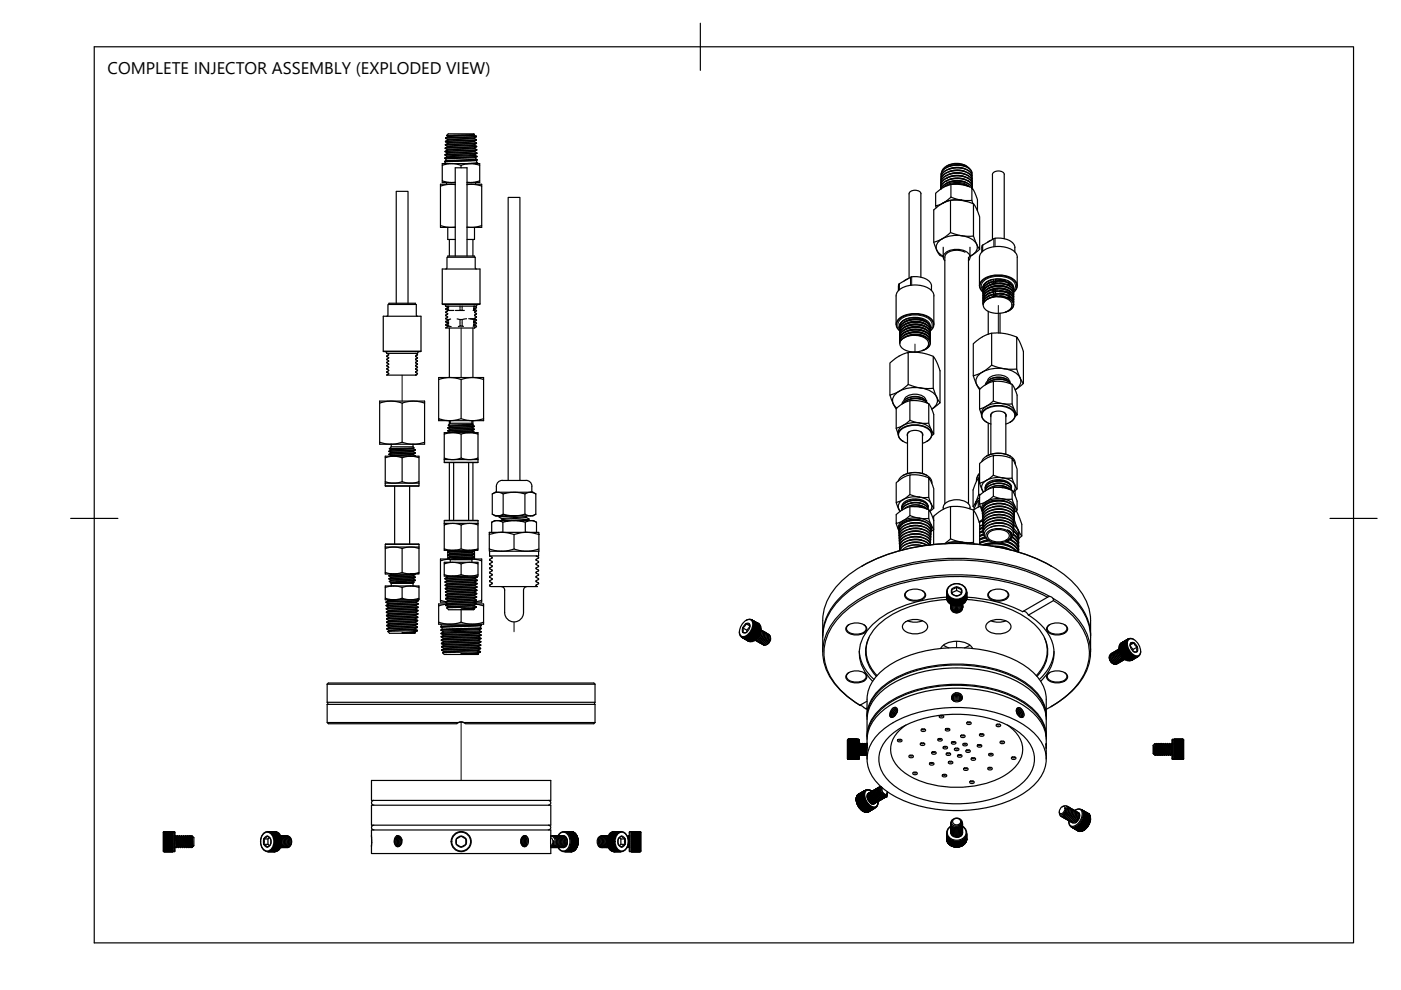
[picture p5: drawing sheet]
<svg xmlns="http://www.w3.org/2000/svg" width="297mm" height="210mm" viewBox="0 0 297 210" stroke-linecap="round" stroke-linejoin="round" font-family="sans-serif">
<defs><g id="words">
<text font-size="3.6" x="22.8" y="15.7">COMPLETE INJECTOR ASSEMBLY (EXPLODED VIEW)</text>
</g></defs>
<!-- layer: Visible -->
<g fill="none" stroke="#000" stroke-width=".25">
<path d="M93.8 38.3v.4h2M93.8 35v-.3h7.9v.3M94.3 34.3h.1M94.3 33.5v.1M94.3 33.6l.3 .1M94.4 32.9l.3 .2M94.4 32.1v.1M94.4 32.2l.4 .2M94.4 31.4v.1M94.4 34.3l-.1 .4M94.4 31.5l.4 .2M94.4 30h.1"/>
<path d="M94.5 30l.4 .3M94.5 34.1l-.2 .1M94.6 33.7l-.1 .4M94.7 38.7v.4M94.7 28.7l.2 .2M94.7 33.1v.2M94.8 32.4v.1M94.8 31.7v.1M94.8 32.5l-.4 .3M94.8 31v.1M94.8 31.8l-.4 .3M94.9 30.3v.1"/>
<path d="M94.9 30.4l-.5 .3M94.9 29.6v.1M94.9 29.7l-.4 .3M94.9 28.9v.1M94.9 29l-.4 .2M95.8 38.7h.7M96.5 39.1h-3.1v9.1h3.1M96.5 39.2l-1.4-.1-1.7 .4M96.5 38.6l-.7 .1M97.7 35.6v-.6l1.2-.3h1.3l1.5 .3v3.3l-1.5 .4-1.2-.1M97.7 35l-1.9-.3-2 .3v3.3l2 .4M98.8 34.7l2.4-.2z"/>
<path d="M99 39.1h3.1v.4M99 39.2l1.5-.1 1.6 .4v8.3l-1.5 .4-1.6-.1M99.7 32.9l-5 .2M100.5 28.7l.5 .2M100.5 28.7l-5.6 .3M100.5 28.5v.2M100.6 29.2l-5.7 .4M100.6 29.4l-5.7 .3M100.6 29.2v.2M100.6 29.4l.4 .2M100.6 28.5l-.1-.1h-5.5l-.3 .3M100.6 28.5l-5.9 .2"/>
<path d="M100.6 28.5l-5.7 .4M100.6 29.9l-5.7 .4M100.6 30.1l-5.7 .3M100.6 29.9v.2M100.6 30l.4 .3M100.6 30.8l-5.5 .3-.7 .3M100.6 30.6v.2M100.6 30.8l.4 .2M100.6 31.4l-5.8 .3M100.6 31.5l-5.8 .3M100.6 31.4v.1M100.6 31.5l.5 .2"/>
<path d="M100.6 32.1l-5.8 .3M100.6 32.2l-5.8 .3M100.6 32.1v.1M100.6 32.2l.5 .2M100.7 32.8l-1 .1M100.7 32.8h.1M100.7 32.8v.1M100.7 32.9l-5.8 .3-.5 .3M100.7 32.9l.4 .2M100.8 33.4l-6.2 .3M100.8 33.4l.1 .3M100.8 38.7v.4"/>
<path d="M100.9 33.7l-6.4 .4M100.9 33.7l.2 .1M101 28.9l-6.2 .3-.3 .2M101 28.9h.1M101 34l-6.6 .3M101 29l-6.5 .3 .4 .3M101 34l.1 .5M101 28.9v.1M101 29l-.4 .2M101 29.6l-6.6 .4M101 29.7l-6.5 .3M101 29.6v.1"/>
<path d="M101 29.7l-.4 .2M101 30.3l-6.1 .3-.5 .1M101 30.4l-6.6 .3 .4 .3M101 30.4l-.7 .3-5.5 .3M101 30.3v.1M101 31l-6.6 .4M101 31.1l-6.6 .4M101 31v.1M101 31.1l-.4 .3M101.1 31.7l-6.7 .4M101.1 31.8l-6.7 .4M101.1 31.7v.1"/>
<path d="M101.1 31.8l-.5 .3M101.1 32.4l-6.2 .3-.5 .2M101.1 32.4l-.5 .2-6.2 .3M101.1 32.5l-.4 .3M101.1 33.1l-6.8 .4M101.1 33.1v.1M101.1 33.2l-.3 .2M101.1 33.8l-6.4 .3-.4 .2M101.1 33.2l-6.8 .4M101.1 33.8l.1 .1M101.1 33.9l-.1 .1M101.1 34.5h.1"/>
<path d="M101.2 34.6l-.5 .1 .5-.1M101.2 33.9l-6.9 .4M101.2 34.6h.1M101.2 34.6v.1M101.7 38.3v.4h-2.7M200.6 38.4h.1M200.6 37.2h.1M200.6 37.8h.1M200.7 39.4l1.3-.4 1.2-.1 1.3 .2 .9 .5M201.6 39.1l-1.9 .8-1.3 1.1v2.7l1.6-.7M201.6 37.4h.1M201.9 39.1l1.8-.1 1.5 .5"/>
<path d="M204.1 37.3h.1M204.6 35.2l-1.1-.3h-.8l-1.5 .4M204.6 35.8l-.8-.2-1.2-.1-1.4 .3M204.6 36.4l-1.8-.4-1.6 .4M204.6 36.9l-1.1-.3h-.8l-1.5 .3M204.6 37.5l-.8-.3h-1.2l-1.4 .3M204.7 38.1l-1.8-.4-1.7 .4M204.9 38.7l-1-.3-1.1-.1-1.3 .2-1 .4M204.9 35.2a4.1 4.1 0 0 0-4.3 .1M205.1 37.2h.1M205.1 37.8h.1M205.1 38.3h.1"/>
<path d="M205.5 35.7l-.5-.5-1-.3-1.8-.2-1.6 .6-.6 .5-.3 .6M205.6 39.6l-1.3-.7-1.7-.2-1.6 .3-1 .8M206 37v-.7l-.9-.8-1.1-.4-1.4-.1-1.3 .3-1 .5-.6 .7-.1 .8M206.1 36.7l-.3-.7-.9-.7-1.5-.3h-.9l-2 .6-.7 .7-.3 .7M206.1 37.6l-.1-.7-.8-.8-1-.4-1.5-.1-1.5 .3-.9 .4-.7 .8-.1 .8M206.1 39.8l-2.4-.7h-2.1v2.7l2.5 .7h2M206.1 37.3l-.2-.6-.8-.7-1.1-.4-1.3-.1-1.4 .3-.9 .4-.7 .6-.2 .8M206.1 38.1l-.1-.7-.8-.7-1.1-.4-1.5-.1-1.1 .2-1.2 .5-.7 .7-.1 .8M206.1 37.9l-.3-.8-.8-.6-1.2-.4h-1.2l-1.2 .2-1 .5-.7 .6-.2 .8M206.1 38.7l-.2-.8-.8-.7-1.1-.4-1.4-.1-1.3 .3-.9 .4-.8 .8-.1 .8M206.1 38.5l-.3-.8-.8-.6-1.1-.4h-1.4l-1.4 .3-.8 .4-.6 .6-.2 .7M206.1 39.3v-.7l-.8-.7-1.4-.5-1.2-.1-1.5 .3-.9 .5-.7 .7-.1 .8"/>
<path d="M206.1 39l-.2-.7-.7-.6-1.1-.4-1.4-.1-1.2 .2-1.1 .5-.7 .7-.2 .7M206.1 39.9v-.7l-.9-.8-1.2-.5h-1.4l-1.3 .2-1 .5-.7 .6-.2 .9M206.1 39.9a3.8 3.8 0 0 0-4.4-1.3l-1 .3a2.29 2.29 0 0 0-1.2 1.2M206.2 40a3.3 3.3 0 0 0-3.7-1.6l-1.3 .2a2.48 2.48 0 0 0-1.7 1.5M206.2 39.6l-.3-.8-.8-.6-1.1-.3-1.4-.1-1.2 .2-1.2 .6-.6 .6-.2 .7M93.4 47.8l1.5 .4 1.6-.1M94.5 57l.3-.2v-2.3h6v2.3l.2 .2M94.9 48.2v2.6h1.6M95 54.5v-.2h5.6v.2M95.3 50.8v3.5M96.5 54.3v-18.7h2.5v18.7M100.3 50.8v3.5"/>
<path d="M100.6 48.2v2.6h-1.6M102.1 47.8v.4h-3.1M192.4 59.1l-.7 .5M195.2 41.1v17.7M195.3 41.1a1.45 1.45 0 0 0-2.6 0v17.9M198 51.3l1.6-.6 1.9-1.4v-6.8l-1.5 .5-2 1.5v6.8l.8 2.2a1.49 1.49 0 0 0 1.2 .9M198.4 43.7l.1 .3M200 52.4v2.1M200 43l-.1 .1M200.3 54.5v52.3M201.2 42.5l-1.2 .5M201.5 42.5l2.8 .1 2.1 .6v6.9l-2.9-.2-2-.6"/>
<path d="M201.6 41.8l-1.6 1.2M201.7 42.4a6.5 6.5 0 0 1 3.3 .3M204.6 53.5a3.4 3.4 0 0 0-4.2 .7l-.1 .3M205.3 54.5v52.3M205.3 55.3a1.24 1.24 0 0 0-.7-2.1 4.1 4.1 0 0 0-4.4 .6 1.05 1.05 0 0 0 .1 1.5M205.7 52.4v2.1M206.3 43.2l-.2-.7v-2.7l.6 1 .5 1.5v2.4M206.4 43.2l.6 .9 .7 1.9v6.8l-.5-.8-.8-1.9M207.7 52.8l-2 1.5a1.93 1.93 0 0 0 1.5-1.7 1.93 1.93 0 0 0-1.3-2 6.3 6.3 0 0 0-7 .8 1.9 1.9 0 0 0 1.1 2.9M208.2 52.5v.9M208.4 59.2a5.8 5.8 0 0 1 6.9 .5 1.5 1.5 0 0 1-.4 2.2 1.66 1.66 0 0 0 .6-1.7 1.66 1.66 0 0 0-1.3-1.2 5.6 5.6 0 0 0-6.1 .7 1.48 1.48 0 0 0 .3 2.2 1.56 1.56 0 0 1 0-2.7zM210.1 50.9l-.7 .5"/>
<path d="M210.6 59.3l-1 .2-.7 .5-.4 .5-.1 .5M210.6 60l-.7 .4M210.6 59.3v.3M210.6 59.8v.2M210.7 50.6l-2.3 1.4-.2 .5M211 50.5a4 4 0 0 1 4.1 1.6l.1 .4M211 50.5l-.3 .1M211.1 59.9l.8 .2M211.1 59.9l-.5 .1M211.1 59.2v.4M211.1 59.7v.2M211.2 59.2h.9l1.1 .3"/>
<path d="M212.9 50.6v-13.6a1.45 1.45 0 0 0-2.5 0v13.8M213.8 59.6v.3M214.1 59.8v.3M215.2 52.5v.9M81.3 74.5v-7.5h8v7.5M81.3 74.5h8M81.6 74.5l.4 .4M82 67l.3-.1v-2.3h6v2.3l.2 .1M82.4 77.9l-.4 .3 .4 .3-.4 .3 .4 .4-.4 .3h6.1M82.4 76.6l-.4 .2 .4 .4-.4 .4 .4 .3M82.4 76.5v.1M82.4 77.9h.1"/>
<path d="M82.5 64.6v-.3h5.6v.3M84 64.3v-23.7h2.5v23.7M88.1 77.5l.4 .3-.4 .4 .4 .3-.4 .3 .4 .4-.4 .3M88.1 75.6l.4 .2-.4 .4 .4 .3-.4 .3 .4 .5-.4 .2M88.1 79.5h.1M88.1 75.5v.1M88.1 77.5h.1M88.1 74.9h.1M88.2 75l.3 .2-.4 .3M88.5 74.9h-6.5l.4 .3-.4 .3 .4 .3-.4 .4 .4 .3M88.9 74.5l-.4 .4M93.8 64.4v-7.4h8v7.4"/>
<path d="M93.8 64.4h8M94.1 64.5l.4 .4M94.9 69.3l-.4 .2h6.1M94.9 68l-.4 .3 .4 .2M94.9 69.1v.1M94.9 67.8h.1M94.9 68.6l-.4 .2 .4 .3M94.9 65.2l-.4 .4 .4 .3M94.9 69.3h.1M94.9 68.9v.2h.2M94.9 69.1v.2M94.9 67.7v.1"/>
<path d="M94.9 64.9v.5M94.9 65.6v.2h1.3M94.9 68.3v.4M94.9 67.9v.1M94.9 67.2l-.4 .3 .4 .3M94.9 65.9l-.4 .3 .4 .3-.4 .4 .4 .3M94.9 65.9h.1M94.9 67.2h.1M95.1 69.1l.6 .2M95.1 67.8h-.2v.3M95.1 64.9v.5M95.1 65.6v.2"/>
<path d="M95.1 67.8v.3M95.1 68.2v.5M95.1 68.9v.2M95.3 69.5v10.5M95.5 67.6l-.4 .2M96.6 65.8h1.8M96.9 67.6l.6 .2M97.5 68.8v.3h.5M97.5 69.1l-.3 .1M97.5 64.9v.4M97.5 65.5v.3M97.5 68.1v.5"/>
<path d="M98 69.1l.3 .1M98 67.8h-.5v.2M98 64.9v.4M98 65.4v.4M98 67.8v.1M98 68.1v.5M98 68.8v.3M98.9 67.6l-.9 .2M99.4 67.6l1 .2M99.8 67.6h.8M100.3 69.5v10.5M100.4 64.9v.3"/>
<path d="M100.4 65.4v.4M100.4 68v.5M100.4 69.1l-.1 .1M100.6 68.3l.4 .2-.4 .3 .4 .4-.4 .3M100.6 67.6l.4 .3-.4 .2M100.6 66.2l.4 .3-.4 .3 .4 .4-.4 .4M100.6 65.6l.4 .2-.4 .4M100.6 65.2v-.3l.4 .3-.4 .3M100.6 67.8l-.2 .1M100.6 68.7v.4h-.2v-.4M100.6 67.6v.2M100.6 65.3v.5h-.3"/>
<path d="M100.6 66.2h.1M100.6 67.8h.1M100.6 68v.5M100.6 69.1h.1M100.6 69.5h.1M101 64.9h-6.5l.4 .2M101.4 64.5l-.4 .4M190.7 60.1l2.4-1.3a4.5 4.5 0 0 1 4.2 1.2l.2 .7v.9M190.7 60.1l-.2 .4v1.1M190.7 67.4a5.8 5.8 0 0 1 7 .4 1.5 1.5 0 0 1-.4 2.3 1.66 1.66 0 0 0 .6-1.7 1.66 1.66 0 0 0-1.3-1.2 5.6 5.6 0 0 0-6.1 .7 1.48 1.48 0 0 0 .3 2.2 1.56 1.56 0 0 1-.1-2.7zM190.8 69.2a2.33 2.33 0 0 1 2.2-1.8 4.3 4.3 0 0 1 4.1 1.1l.1 .8M191 72.2l.9-.7 1.3-.5h1.7l1.3 .4a1.42 1.42 0 0 1 1 1.5 1.42 1.42 0 0 1-1.2 1.3l-.5 .2"/>
<path d="M192.6 74.7l2.9 .1 2.4 .8M196.3 73.9l-.7 .4-1.3 .3h-1.1l-1.2-.3a1.44 1.44 0 0 1-1.1-1.9l.8-.8 1.2-.4 1.6-.1 1.1 .3a1.42 1.42 0 0 1 1.2 2l-.5 .5M196.4 68.2l-.7-.5-.9-.2h-2l-.7 .2-.8 .4-.5 .6v.8M197.2 72.5l-.1-.9-.7-.6-1.2-.5-1.4-.1-1.4 .3-.9 .5-.6 .7-.1 .9M197.2 71.9v-.6l-.6-.8-1.3-.5-1.4-.1-1.5 .3-1 .5-.5 .6-.1 .9M197.2 71.4v-.7l-.7-.8-1.2-.5-1.2-.1-1.2 .2-1.3 .5-.7 .6-.1 1M197.2 70.8l-.1-.8-.8-.7-1.2-.5h-1.4l-1.3 .3-1.1 .6-.5 .8v.6M197.2 70.3l-.1-.9-.8-.7-1.1-.4-1.5-.1-1.2 .3-1 .5-.6 .6-.1 1M197.2 69.7l-.1-.8-.7-.6-1.2-.5-1.4-.1-1.2 .2-1.1 .5-.6 .6-.1 1M198 62.7v6.1M198 62.7a2.71 2.71 0 0 0-2.4-2.1 5.4 5.4 0 0 0-5.3 1.2l-.3 .9v6.1M207.7 60.6v-6a2.71 2.71 0 0 1 2.4-2.2 5.4 5.4 0 0 1 5.3 1.3l.3 .9v6"/>
<path d="M208.4 61v.3M208.4 61a2.33 2.33 0 0 1 2.3-1.8 4.3 4.3 0 0 1 4 1.1l.2 .8M208.5 60.7v.3M208.5 61.3v.1M208.5 63.5v.2M208.5 64.1l.1 .1M208.6 61.1v.4M208.6 62.7l-.1 .5M208.6 63.7l-.1 .3M208.6 60.5v.3M208.6 61v.1M208.6 62.7v.3"/>
<path d="M208.6 63.2v.4M208.7 64.1l.7-.7 1.4-.5 1.4-.1 1.2 .2a1.53 1.53 0 0 1 1.4 2.1l-.7 .7-.9 .4M208.8 62.6l-.2 .1M208.9 63.7l-.3 .1M209.1 60.9l-.5 .2M209.5 66v4.9M210.2 77.4v-6.8l-1.8 .7-2 1.6v6.8M210.2 70.6h1.3l1.7 .2 2.4 .7M210.6 62.5v.2l.5-.1M210.6 62.7l-.4 .3M210.6 61.6l-.2 .1M210.6 62v.4"/>
<path d="M211.1 62.6l.4 .2M211.1 61.5l-.5 .1v.2M211.1 61.5v.3M211.1 61.9v.4M211.1 62.4v.2M211.5 61.5h-.4M212 66.4v4.2M213.1 61.7l.7 .2M213.3 60.3h.5M213.4 66.1l.8-.6 .3-.5 .1-.4a3 3 0 0 0-3.4-1.7l-1.3 .3-.6 .3-.7 .6-.2 .6a2.63 2.63 0 0 0 3 1.7h1.2l.8-.3M213.5 63h.3M213.8 60.3l.3 .3"/>
<path d="M213.8 62.1v-.2l.3 .2M213.8 62.8v.2l.3 .2M213.8 60v.3M213.8 62.2v.4M214.1 62.1l.1 .2M214.1 63.2v.2M214.1 60.2v.3M214.1 62.1v.1M214.1 62.4v.4M214.1 62.9v.3M214.9 64.3v-.4l-.2-.5-.8-.7-1.1-.4-1.4-.1-1.3 .3-1 .5-.7 .9v.7M214.9 63.7v-.4l-.2-.5-.6-.5-1.3-.5-1.3-.1-1.2 .2-1.2 .6-.6 .7-.1 .8"/>
<path d="M214.9 63.2v-.4l-.2-.5-.7-.6-1.1-.5-1.3-.1-1.6 .4-.9 .4-.6 .7-.1 .9M214.9 62.6l-.1-.6-.6-.8-1.2-.5-1.3-.1-1.3 .2-1.1 .5-.7 .8-.2 .8M214.9 62.1v-.4l-.2-.5-.7-.7-1-.3-1.6-.1-1.2 .2-.9 .4-.7 .8-.2 .9M214.9 61.6v-.5l-.2-.4-.6-.7-1.1-.4-1.6-.1-1.3 .3-1 .5-.5 .6-.2 .9M215.6 78.2v-6.7l.6 1 .8 2v6.8M80.5 93.8v-8.8h9.5v8.8M80.5 93.8l1.7 .4 1.5-.1a3.6 3.6 0 0 1 2.4-.1l2 .2 1.9-.4v.4h-9.5zM80.5 85.5l2.2-.5 1.5 .2 1.1 .3M81.7 96.7h7.1v.3l-1.1-.2h-1.3a4.4 4.4 0 0 1-2.7-.1l-2 .3zM81.7 97v5.4M82.5 95.7v.1M82.5 96.3v.1"/>
<path d="M82.5 96.4l.4 .2M82.5 95.8l.4 .2M82.5 95.2l.4 .1M82.9 95.3v.1M82.9 96v.1M82.9 96.6v.1M82.9 96.7h-.1M82.9 96.1l-.4 .2M82.9 95.4l-.4 .3M83 94.7h4.6M83 94.2v.5M83 94.7l-.5 .5"/>
<path d="M85.3 97v5.1l1.3 .3h1.2l1-.3v-5.1M87.6 94.2v.5M87.6 94.7l.2 .2M87.6 96.4l-4.7 .3M87.6 95.8l-4.7 .3M87.6 95.1l-4.7 .3M87.6 96.3l-4.7 .3M87.6 95.7l-4.7 .3M87.6 95l-4.7 .3M87.6 95.7v.1M87.6 96.3v.1M87.6 96.4l.4 .2"/>
<path d="M87.6 95.8l.4 .2M87.6 95.1l.4 .2M87.8 94.9l-5.3 .3M87.8 94.9l-.2 .2M88 95.4l-5.5 .4M88 96.1l-5.5 .3M88 96.7h-.1M88 96.6l-1.5 .1M88 96l-5.5 .3M88 95.3l-5.5 .4M88 95.3v.1M88 96v.1"/>
<path d="M88 96.6v.1M88 95.4l-.4 .3M88 96.1l-.4 .2M88 96.7h.1M90 85.5l-2.2-.5-1.4 .2-1.1 .3v8.3M93 88.8v-8.8h9.5v8.8M93 88.8l1.4 .3h1.8a3.8 3.8 0 0 1 2.2-.1l2 .2 2.1-.4v.4h-9.5zM93 80.5l2.1-.5 1.5 .2 1.2 .3M94.2 98h7.1M94.2 97.4h7.1M94.2 91.7h7.1v.3l-1.1-.2h-1.4a4.4 4.4 0 0 1-2.6-.1l-2 .3zM94.2 92v5.4"/>
<path d="M94.2 97.1l1.5 .3h1.1l1-.3M94.2 97.4v.6M95 90.7v.1M95 91.3v.1M95 91.4l.4 .2M95 90.8l.4 .2M95.1 90.2l.3 .2M95.3 89.2v.8M95.3 90.3v.2M95.3 90.9v.2M95.3 91.5v.2M95.3 98.1v12.2"/>
<path d="M95.4 90.4h.1M95.4 91v.1M95.4 91.6v.1M95.4 91.7h-.1M95.4 91.1l-.4 .2M95.4 90.4l-.4 .3M95.5 89.7h4.6M95.5 89.2v.5M95.5 89.7l-.4 .5M96.2 98.1v12.2M97.8 92v5.1l1.4 .3h1.2l.9-.3v-5.1M99.4 98.1v12.2"/>
<path d="M100.1 89.2v.5M100.1 89.7l.2 .3M100.1 91.3l-4.7 .3M100.1 90.7l-4.7 .3M100.1 90l-4.7 .4M100.1 91.4l-4.7 .3M100.1 90.8l-4.7 .3M100.1 90.1l-4.7 .3M100.1 90v.1M100.1 90.7v.1M100.1 91.3v.1M100.1 91.4l.4 .2"/>
<path d="M100.1 90.7l.4 .3M100.1 90.1l.4 .3M100.3 90l-5.2 .2M100.3 89.2v1M100.3 90h-.2M100.3 90.6v.2M100.3 91.2v.3M100.3 98.1v12.2M100.5 90.4l-5.5 .4M100.5 91.1l-5.5 .3M100.5 91.7h-.1M100.5 91.6l-1.5 .1"/>
<path d="M100.5 91l-5.5 .3M100.5 90.4l-5.5 .3M100.5 90.4h.1M100.5 91v.1M100.5 91.6v.1M100.5 90.4l-.4 .3M100.5 91.1l-.4 .2M100.5 91.7h.1M101.3 97.4v.7l-7.1-.1M101.3 97.1v.3M102.5 80.5l-2.1-.5-1.5 .2-1.1 .3v8.3M190 86.7l-.7-1.2-.6-1.6a.45 .45 0 0 1 .6-.3l1.3-.6 1.4-1a.7 .7 0 0 1 1.1-.3l1.8 .5 2.4 .2a.57 .57 0 0 1 .6 0 .57 .57 0 0 1 .2 .7l1 2a.35 .35 0 0 1 .1 .3 .35 .35 0 0 1-.3 .3l-1.4 1"/>
<path d="M190.1 86.5a1.97 1.97 0 0 1-.9-1.9 1.97 1.97 0 0 1 1.4-1.6 7.2 7.2 0 0 1 7.4 .4 1.91 1.91 0 0 1-.4 3.3M190.4 91.7v.4M190.4 91.7a2.63 2.63 0 0 1 2.7-2 4 4 0 0 1 4.4 1.6l.1 .8M191.5 85.5l-1.5 1.1v4.2l.4 1.1M191.5 85.5l1.4-.5 1.4-.1 1.4 .3a2.28 2.28 0 0 1 2 1.9l.3 .8v4.1l-.6-.9-.5-1.4v-4.1M191.5 93.6h.1M191.5 93.6a1.54 1.54 0 0 1-1.1-1.5 1.54 1.54 0 0 1 1.1-1.4 5 5 0 0 1 5.9 .7 1.48 1.48 0 0 1-.9 2.2M191.7 84.9a2.1 2.1 0 0 1 2.3-1.3 2.01 2.01 0 0 1 2.3 1.3M192.4 92.4a1.14 1.14 0 0 1 1.4-1.2h.4a1.14 1.14 0 0 1 1.4 1.2M192.4 94a1.92 1.92 0 0 1-1.8-2.3 4.2 4.2 0 0 1 4.7-1.4 2.43 2.43 0 0 1 2.2 1.9 2.12 2.12 0 0 1-1.9 1.8M192.6 81.5v-6.8l-1.9 .7-2 1.6v6.7M192.8 91.5l-.4 .6v8.3"/>
<path d="M192.9 85v4.1l-1.3 1-1.6 .7M192.9 89.1l2.2 .6h1.8M193.1 84.6l.6-.2 1.5 .2M195.2 91.5l.4 .6v8.3M195.8 84.6a3.5 3.5 0 0 0-3.7 0M196.3 84.9h.1M196.5 85.3l-.2-.4-.8-.5-1.7-.3-1.8 .5-.6 .6-.2 .5M196.5 93.6h.1M196.6 85.5l-1-.7-1.8-.3-1.3 .3-1 .7M196.6 85.5l-.3-.4-.8-.4-1.7-.2-1.4 .3-1 .8M197.9 82.3v-6.7l.6 1 .8 2v6.8M198 92l-.5 .4"/>
<path d="M207.7 82.6v4.1l.4 1.1M207.8 82.4a1.97 1.97 0 0 1-.9-1.9 1.97 1.97 0 0 1 1.4-1.6 7.2 7.2 0 0 1 7.4 .5 1.91 1.91 0 0 1-.4 3.2l1.1-.8a.58 .58 0 0 0 .5-.6l-.6-1.1-.5-1.3a.5 .5 0 0 0-.2-.5 .5 .5 0 0 0-.6 0l-2.4-.2-1.6-.4a.7 .7 0 0 0-1.2 .1l-1.6 1.2-1.7 .6a.52 .52 0 0 0 .1 .8l1.1 2.2M208.1 88a2.23 2.23 0 0 1 2.1-2.3 4.5 4.5 0 0 1 4.9 1.3l.1 1M208.1 97.9a3.2 3.2 0 0 1 3-1.8 4.1 4.1 0 0 1 4.1 1.6v.7M209.1 89.5h.1M209.1 89.5a1.54 1.54 0 0 1-1-1.5 1.54 1.54 0 0 1 1.1-1.4 5 5 0 0 1 5.8 .8 1.48 1.48 0 0 1-.8 2.1M209.1 81.5l-1.4 1.1M209.1 81.5l1.5-.6 1.4-.1 1.3 .3a2.51 2.51 0 0 1 2.2 2.2l.1 .5v4.1l-.4-.7-.6-1.6v-4.1M209.2 96.7h-.1M209.2 96.7a5.4 5.4 0 0 1 5 0M209.4 80.8a2.1 2.1 0 0 1 2.3-1.3 2.01 2.01 0 0 1 2.3 1.3M209.5 89.7v6.8"/>
<path d="M210.1 88.4a1.14 1.14 0 0 1 1.4-1.2h.4a1.14 1.14 0 0 1 1.4 1.2M210.1 89.9a1.92 1.92 0 0 1-1.8-2.3 4.2 4.2 0 0 1 4.7-1.4 2.43 2.43 0 0 1 2.2 1.9 2.12 2.12 0 0 1-1.9 1.8M210.5 87.4l-.4 .6v8.3M210.6 96.6l-1.3 .5-1.6 1.2v4.1M210.6 80.9v4.1l-1.5 1.2-1.4 .5M210.6 85l2.2 .6h1.8M210.8 80.5l.9-.2 1.1 .2M212.8 87.4l.5 .6M213.3 88v8.3M213.5 80.5a3.5 3.5 0 0 0-3.8 0M214 80.8h.1M214.2 81.2l-.3-.4-.6-.5-1.9-.3-1 .2-.8 .4-.5 .4-.2 .6"/>
<path d="M214.2 89.5h.1M214.3 81.4l-1-.7-1.9-.3-1.3 .3-.9 .7M214.3 81.4l-1-.8-1.5-.2-1.7 .3-1 .8M214.6 97.2l-2.2-.6h-1.8v4.2M215.6 87.9l-.4 .4M81.7 115.4h7.1M81.7 116h7.1M81.7 116v.3M81.7 103h7.1M81.7 102.4h7.1M81.7 102.1l1.4 .3h1.1l1.1-.3M81.7 102.4v.6"/>
<path d="M83.7 103.1v12.3M85.3 116.3l-1.5-.3h-1.1l-1 .3v5.1M86.8 103.1v12.3M88.8 115.4h-7.1v.6M88.8 116v5.4M88.8 116.3l-1.4-.3h-1.1l-1 .3v5.1M88.8 102.4v.7l-7.1-.1M88.8 102.1v.3M88.8 115.4v.6M93.4 118.9v-.4h1.9l-1.9 .4v8.4l1.1 .3M94.2 110.4h7.1M94.2 111h7.1"/>
<path d="M94.2 116.4l1.4 .3 1-.1a4.5 4.5 0 0 1 2.7 .1l1-.1 1-.2v.3h-7.1zM94.2 111v.3M94.2 119.2h7.1v.4l-1.1-.3h-1.3a4.3 4.3 0 0 1-2.7-.1l-.8 .1-1.2 .3zM94.2 119.6v2.2l1.4 .3h1.1l1.1-.3M94.9 116.7v1.8M95 117v.1M95 117.7v.1M95 117.1l.4 .3M95 117.8l.4 .2M95.1 118.3l.4 .4M95.3 116.7h.1M95.4 116.7v.1"/>
<path d="M95.4 117.4h.1M95.4 118v.1M95.5 118.7h4.6M95.5 118.7v.5M95.5 116.7h-.1M96.4 118.6h-1M96.5 118.2h2.1M96.5 118.2l-1.4 .1M96.7 116.7l-1.2 .1-.5 .2M97.8 111.3l-1.7-.3-1.9 .3v5.1M97.8 119.6v2.2l1.3 .3h1.2l1-.3M98.6 118.2l-3.2 .4 4.7-.3"/>
<path d="M100.1 118.7v.5M100.1 117l-4.7 .4M100.1 117.7l-4.7 .3M100.1 118.4l-3.7 .2 3.9-.1M100.1 117.1l-4.6 .3-.5 .3M100.1 117.8l-4.6 .2-.4 .3M100.1 117v.1M100.1 117.7v.1M100.1 118.3v.1M100.1 117.1l.4 .3M100.1 117.8l.4 .2M100.1 118.4l.2 .1"/>
<path d="M100.3 118.5l-.2 .2M100.5 116.7h.1M100.5 118l-4 .2M100.5 117.4l-5.5 .3M100.5 116.7l-5.5 .3M100.5 116.8l-5.5 .3M100.5 117.4l-5.5 .4M100.5 118.1l-1.9 .1M100.5 116.7v.1M100.5 117.4h.1M100.5 118v.1M100.5 116.8l-.4 .2"/>
<path d="M100.5 117.4l-.4 .3M100.5 118.1l-.4 .2M100.6 116.7v1.8M101.3 110.4l-7-.1-.1 .7M101.3 111v5.4M101.3 111.3l-1.6-.3-1.9 .3v5.1M101.3 119.6v2.5h-7.1v-.3M101.3 110.4v.6M102.1 118.9v-.4h-1.9l1.9 .4v8.4l-1.5 .3M103.7 112.9h2.7l-1.2 .1-1.5 .3zM103.7 113.3v3.1l2.3 .5 1.4-.1 1.6-.4M103.8 116.9v1h10.4v-1"/>
<path d="M103.8 117.9l.5 .3v.2l-.5 .2v.2l.5 .3-.5 .6 .5 .2v.2l-.5 .3v.2l.5 .3M104.2 110.7l.7-.3h.5zM104.2 110.7v2.2M105.3 104.2l-.2 .2M105.4 110.4h3.6l-1.3 .1a2.83 2.83 0 0 1-2.1-.1zM105.5 109.4l.4-.1a1.92 1.92 0 0 1 1.9 0l1.2 .1zM105.9 109.5v.2M105.9 109.7l.5 .3M106.1 109.4l-.2 .1M106.4 112.9h5.2h-1a3.9 3.9 0 0 1-3.1 .1zM106.5 101.9h5M106.5 101.8a1.26 1.26 0 0 0-1.3 1.3v1.1"/>
<path d="M106.6 110.7v2.2M106.7 104.7v4.3M106.7 109.4l-.8 .1M107.7 101.9v-60h2.5v60M109 110.4h3.6h-.5a1.81 1.81 0 0 1-1.9 .1zM109 113.3v3.1l2.3 .5 1.3-.1 1.7-.4M109.4 109.4l-3.5 .3M111.3 104.7v4.3l1.2 .4 1.1-.4M111.3 109l-2.3 .4h2.3a3.2 3.2 0 0 0 2.3-.4M111.4 110.7v2.2M111.5 101.8a1.26 1.26 0 0 1 1.3 1.3M111.5 109.5l-4.8 .4-.3 .1v.2"/>
<path d="M111.5 109.7l-4.7 .4-.6 .3M111.5 109.5v.2l.6 .3-4.5 .4M111.6 112.9h2.7v.4l-1.5-.3zM111.7 109.4l-.2 .1M112.1 110.2l-.3 .2M112.1 110v.2l-1.7 .2M112.5 104.4h.5l.6 .3M112.5 104.4h-5.8a3.2 3.2 0 0 0-2.3 .3M112.5 104.4l1.1 .3M112.5 104.4h-.4a2.08 2.08 0 0 1-1.9 .1h-2.2a3.3 3.3 0 0 1-2.5-.1l-1.1 .3v4.3l1.1 .4h-.5l-.6-.4M112.6 110.4h.5l.6 .3zM112.8 103.1v1.1l.1 .2"/>
<path d="M113.6 104.7v4.3M113.7 118.7l.5 .4-.5 .4v.2l.5 .3-.5 .4v.2l.5 .3-.5 .4v.2l.5 .3-.5 .4v.2l.5 .3-.5 .4v.2l.5 .4-.5 .4M113.7 118.7h.1M113.7 117.9h.1M113.7 117.9l.5 .4-.5 .4M113.7 110.7v2.2M114.3 113.3v3.6h-10.6v-.5M182.9 120a43.5 43.5 0 0 1 27.8-4.2 36.7 36.7 0 0 1 12.1 4.2M182.9 120l-.2 .1M190 111l.6 1.5M190.5 102a3.2 3.2 0 0 1 3-1.8 4.1 4.1 0 0 1 4 1.6l.1 .7M191.2 107.4v.1"/>
<path d="M191.5 100.8a5.4 5.4 0 0 1 5 0M191.7 107.3l.7-.4 .9-.3 1.8 .1a1.79 1.79 0 0 1 1.7 1.3 2.62 2.62 0 0 0-3.1-1.4l-1.2 .3a1.84 1.84 0 0 0-1.3 1.3zM192.3 115.9l1.7-.4 1.6 .2-1.2-.2-1.2 .1-1.1 .4-.8 .6M192.8 110.4l1-.2 1.7 .2-1.4-.3-1.9 .2-1.3 .8-.3 .9M192.8 112.2l1.3-.2 1.4 .2M192.8 112.7l1.2-.1 1.4 .1M192.8 114.5l1-.2 1.6 .2M192.8 115.1l.9-.2 1.7 .2M192.9 100.7l-1.5 .6-1.4 1.1v4.1M192.9 109.3l-1.4 1.1-1.5 .6v-1.9l1.4-1 1.5-.7h1.3l1.4 .2a2.51 2.51 0 0 1 2.2 2.2l.2 .6v1.8l-.6 .5-.2-.6-.7-.7-1.2-.5-1.5-.1-1.4 .3-1.1 .5-.5 .7-.2 .7M192.9 107.4v1.9l1.9 .6h2.1M193.1 106.1l.8-.1 1.3 .1"/>
<path d="M193.1 106.7l.7-.2 1.4 .2M194.8 107.1l.9 .3 .8 .5M194.8 107.1l-1.8 .1-1.3 .7M194.8 107.1l1.1 .4 .6 .4-1.3-.5h-1.3M195.2 107.2l-1.3-.2-1 .2M195.4 113.9l-1.6-.2-1 .2M195.4 113.3l-1.5-.2-1.1 .2M195.5 111.6l-1.4-.2-1.3 .2M195.5 111l-1.7-.2-1 .2M196.4 115.6l-1.5-.5h-1.9l-1.6 .7-.6 .9M196.7 107.8l-.1-.7-.5-.5-.9-.4-1.3-.1-1 .1-1 .5-.6 .8-.1 .5M196.7 107.2v.1"/>
<path d="M196.8 107.6a2.26 2.26 0 0 0-2.7-1.6l-1.2 .2a1.98 1.98 0 0 0-1.7 1.6M196.8 107.4a2.51 2.51 0 0 0-2.9-1.6l-1 .1a1.74 1.74 0 0 0-1.7 1.7M196.9 105.5v-4.2l.5 .8 .6 1.5v4.2M196.9 101.3l-2.2-.6h-1.8v4.2M196.9 108.1v1.9l.5 1.3 .6 .9M197 115.5l-.5-.5-1.2-.5h-2l-1 .2-.9 .6-.6 .8v.6l.3-.7 .5-.4 1.6-.6h1.7l1.2 .3 .5 .3M197.1 115.5l-.9-.7-1-.4h-1.6l-1.4 .3a1.88 1.88 0 0 0-1.4 1.8M197.3 115.3l-.2-.8-.6-.7-1.4-.5h-1.2l-1.4 .2-.9 .5-.7 .7-.2 .9M197.3 115.5l-.3-.7-.9-.6-1.1-.3h-1.4l-1.5 .3-.7 .5-.6 .7v.8M197.3 114.7v-.6l-.7-.8-1.4-.5-1.2-.1-1.4 .2-1.2 .6-.6 .6-.1 .9M197.3 115.5l-.3-.8-.8-.5-1.1-.4h-1.2l-1.3 .2-1.1 .5-.6 .7-.2 .7M197.3 115.1l-.2-.7-.7-.7-1.1-.4-1.3-.1-1.5 .2-1 .5-.7 .7-.1 .8"/>
<path d="M197.3 114.1l-.1-.8-.9-.8-1.3-.4h-1.3l-1.1 .2-1.2 .6-.6 .6-.1 .9M197.3 114.5l-.1-.7-.8-.7-1.3-.4-1-.1-1.5 .2-1.1 .5-.7 .7-.1 .8M197.3 113.6l-.1-.8-.6-.7-1.2-.5-1.7-.1-1.3 .3-1.1 .6-.5 .5-.1 1M197.3 113v-.8l-.9-.8-1.3-.4-1.4-.1-1.5 .3-.9 .5-.5 .7-.2 .9M197.3 113.9l-.2-.8-.8-.6-1.3-.5h-1.3l-1.4 .3-.7 .3-.7 .7-.2 .9M197.4 112.4l-.1-.8-.8-.8-1.3-.4-1.4-.1-1.4 .3-1 .5-.6 .7-.2 .9M197.4 113.3l-.3-.8-.8-.6-1.2-.4-1.4-.1-1.3 .3-.9 .4-.7 .8-.2 .7M197.4 112.2l-.1-.7-.8-.7-1.1-.4-1.6-.2-1.3 .3-1 .4-.7 .7-.2 .8a1.51 1.51 0 0 1 .9-2 5.2 5.2 0 0 1 5.7 .6 1.3 1.3 0 0 1 .2 1.5M197.4 106.9l.4 .6a.28 .28 0 0 1 .1 .3 .28 .28 0 0 1-.2 .2l-.5 .4M197.4 106.9l-.3-.9a.5 .5 0 0 0-.7-.5l-1.5-.1-1.3-.3a.9 .9 0 0 0-1.4 .3l-1.7 1a.35 .35 0 0 0-.4 .1 .35 .35 0 0 0 0 .5l.7 1.5M197.4 106.8a1.32 1.32 0 0 1-.3 1.6M197.4 106.8a4.6 4.6 0 0 0-5.4-1.1 1.72 1.72 0 0 0-1.4 2.4l.3 .3"/>
<path d="M198 112.2v3.2M201.4 115.2v-.2l-.9 .2h.1M201.4 115l2-.1 1.7 .3M201.5 107.4l-1.5 .5-1.4 1-.6 .6v.8M201.5 114.3l-1.2 1M201.7 115a7.2 7.2 0 0 1 3.5 .2M205.7 107.9a1.88 1.88 0 0 0-2.1-1.9 3.4 3.4 0 0 0-3.5 1.2l-.1 .8M206.4 108.2l-2.3-.7-2.6-.1v6.9l2.3 .6 2.6 .1M206.5 115.3l-.1-7.1 .7 1.1 .6 1.7v4.4M206.8 107.2l-.4 .9M207.4 106.2v1.3M207.5 104.8l-.6 1.7-.6 .9"/>
<path d="M207.5 104.8l.4 .1M207.5 101.3v3.5M207.7 106.9l.6 1.5M207.7 101.3l-.6 .6-.8 2v3.5l.3 .2M207.7 100.3a2.26 2.26 0 0 0-.7 1.8M207.7 106.1l-.4 .2-.5 .9M207.7 105.5l-.8 .9-.1 .8M207.8 107.3l-1.4 .9M208.2 108.3a1.76 1.76 0 0 1 1.4-2.2 5.1 5.1 0 0 1 5.3 .8 1.3 1.3 0 0 1 .2 1.5M208.2 108.3l.1 .1M208.3 108.3v.1M208.4 110.5l-.8 .2"/>
<path d="M208.4 111.4l-.7 .2M208.4 111.3l-.7 .2M208.4 112.4l.2-.8 .6-.6 .8-.4 1.5-.3 1.4 .1 1 .3 .8 .6 .2 .8a2.31 2.31 0 0 1 1.1 2M208.4 112.6l-.7 .3M208.5 113.3l-.8 .3M208.5 115.5l2.2-.3 2.1 .2 1.7 .6 1.1 1M208.9 103.3v.1M209.1 103.5l.8-.6 1-.4h1.2l1 .2a1.6 1.6 0 0 1 1.3 1.2 2.62 2.62 0 0 0-3.1-1.4l-1.2 .3a1.92 1.92 0 0 0-1.2 1.3zM209.4 103.8l1-.6 1.6-.2 1.4 .2 .8 .6M209.4 112.8a3.6 3.6 0 0 1 4.8 .4 1.6 1.6 0 0 1-1.7 1.8l-1.1 .1a2.24 2.24 0 0 1-2.4-1.5zM209.5 114.5l-1.8 .6M209.7 112.9a3.2 3.2 0 0 1 4.2 .3 1.15 1.15 0 0 1-1.1 1.5 3.1 3.1 0 0 1-3.4-.8v-.7z"/>
<path d="M210.4 106.3l1-.2 1.7 .2-2-.3-1.4 .3-1.1 .8-.3 .9M210.5 107.5l1.2-.2 1.4 .2M210.5 108.7l1.1-.2 1.5 .2M210.5 108.1l1.1-.2 1.5 .2M210.5 111l1.3-.2 1.3 .2M210.5 110.4l1-.1 1.6 .1M210.6 105.2l-1.5 1.1-1.4 .6v-1.9l1.3-1 1.6-.7h1.4l1.3 .2a2.36 2.36 0 0 1 2.1 2.1l.2 .7v1.8l-.5 .5M210.6 103.3v1.9l1.8 .6h2.2M210.8 102.6l.6-.2 1.4 .2M211.1 115.9l1.4 .1 1.7 .6M211.6 103.3l1.6 .1 .9 .4M212.5 103l1.1 .4 .5 .4"/>
<path d="M212.6 101.3l1.3 .1a.55 .55 0 0 1 .8 .4l.8 1.7a.47 .47 0 0 1-.4 .6l-.3 .2M212.6 101.3l-1.3-.3a.9 .9 0 0 0-1.4 .3l-1.7 1a.34 .34 0 0 0-.4 .1 .34 .34 0 0 0 0 .5l.7 1.5M212.6 101.3a2.46 2.46 0 0 1 2.6 2.2l-.4 .8M212.6 101.3a4.6 4.6 0 0 0-4.3 1.3 1.36 1.36 0 0 0 .3 1.7M212.8 102l-1.3-.1-.7 .2M212.8 103.1l-1.2-.2-1 .2M213.1 109.8l-1.6-.1-1 .1M213.1 109.2l-1.5-.1-1.1 .2M213.1 106.9l-1.7-.2-.9 .2M213.3 111.7l-1.7-.3-1.6 .4M213.4 114.8l1 .4 .9 .7 .4 .4 .3 .8M213.6 112.4l.6 .5 .2 .6"/>
<path d="M214 114.4l-.1 .1M214 114.4a1.39 1.39 0 0 0 .9-1.4l-.5-.8-1-.5-1.3-.2-1.9 .2-1.1 .6-.4 .8 .1 .7 1 .9M214.1 114.3l1 .6 .6 .7 .3 .7-.1 .6M214.4 113.6a1.32 1.32 0 0 1-.8 1.1M214.4 113.6l-.2-.7-.6-.5 .6 .3 .4 .7-.1 .6-.7 .5M214.4 103.7l-.1-.7-.5-.5-.9-.4-1.4-.1-1 .2-.9 .4-.6 .7-.1 .7M214.4 103.1v.1M214.4 103.5a2 2 0 0 0-2.2-1.5h-1.1l-.9 .2a1.67 1.67 0 0 0-1.3 1.5M214.5 103.3a2.51 2.51 0 0 0-2.9-1.6l-1 .1a1.74 1.74 0 0 0-1.7 1.7M214.6 101.4v-4.2l.5 .8 .5 1.5v4.2M214.6 104v1.8l.5 1.3 .5 1M214.6 113.8l1.2 1.1 .2 .6-.1 .7"/>
<path d="M214.8 113l.1-.6-.2-.4-.8-.6-1.5-.4h-1.4l-1.4 .4-.8 .6-.3 .6-.1 .5 .5 .8-1.2 .5M214.9 113.3l.9 1 .1 1.1M214.9 112.4l-.1-.9-.8-.6-1-.4-1.6-.1-1.4 .3-.8 .4-.6 .7-.1 .9M214.9 111.8l-.1-.9-.7-.6-1.4-.5h-1.2l-1.4 .2-1 .6-.5 .6-.2 .9M214.9 112.7l-.2-.8-.8-.6-1.3-.4h-1.2l-1.1 .2-1 .5-.6 .6-.3 .8M214.9 112.5l.9 1 .2 .6-.1 .6M214.9 111.2l-.1-.8-.7-.7-1.3-.4-1.2-.1-1.4 .2-1.1 .6-.6 .7-.1 .8M214.9 110.6l-.1-.8-.6-.6-1.4-.5-1.2-.1-1.4 .2-1.1 .6-.6 .6-.1 .9M214.9 111.5l-.1-.7-.6-.5-1-.5-1-.1h-1.3l-1.1 .4-.7 .4-.6 .8a.68 .68 0 0 1-.8 .8M214.9 111.3l.4 .3a2.46 2.46 0 0 1 .7 2.3M215 111.3a2.19 2.19 0 0 1 1 2.2M215 110.1l-.2-.9-.7-.7-1.2-.4-1.2-.1-1.4 .2-1.2 .5-.6 .8-.1 .9"/>
<path d="M215 111l-.3-.9-.7-.5-1-.4-1.4-.1-1.4 .2-.9 .5-.7 .6-.2 .9M215 109.5l-.1-.9-.8-.7-1.4-.4-1.3-.1-1.3 .3-1.1 .5-.5 .7-.2 .9M215 110.4l-.2-.7-.6-.6-1.1-.5-1.4-.1-1.5 .2-1 .5-.6 .7-.2 .8M215 110.3h.1M215 108.9l-.1-.8-.7-.7-1-.4-1.8-.2-1.4 .3-1 .5-.6 .7-.1 .9M215 109.8l-.2-.7-.7-.7-.8-.3-1.5-.2-1 .1-1.1 .3-.7 .5-.6 .8a1.02 1.02 0 0 1-.8 1.1M215 108.3l-.1-.8-.8-.7-1.3-.5-1.3-.1-1.4 .3-1.1 .5-.6 .7-.1 .9M215 109.2l-.1-.7-.9-.7-1.3-.4-1.3-.1-1.3 .3-1 .4-.6 .7-.2 .8M215.1 108.7l-.2-.8-.9-.7-1.3-.4-1.3-.1-1.3 .3-1 .5-.6 .6-.2 .9M215.1 108.6v1.7l.7 2 .8 1.3M215.1 108.1l-.3-.8-.7-.6-1.4-.5-1.2-.1-1.5 .3-.8 .4-.7 .7-.2 .8M215.2 104v1.1"/>
<path d="M215.5 108.3l1.1 2.8v2.5l-.6 .6M222.8 120l.2 .1M81.7 121.4l1.1 .3h1.3a4.4 4.4 0 0 1 2.7 0l2-.3v.3h-7.1zM81.7 124.2h7.1v.4l-1-.3h-1.4a4.6 4.6 0 0 1-2.7-.1l-2 .4zM81.7 124.6v2.2l1.6 .4 2-.4M81.9 128.3v.2M81.9 129v.2M81.9 128.5l.4 .2M81.9 129.2l.5 .2M81.9 130.5l.1 .1M81.9 129.9l.5 .2M82 130.6l.4 .2"/>
<path d="M82 131.2v.1M82 131.3l.4 .2M82 131.9v.1M82 132l.4 .2M82 132.6v.1M82 132.7l.5 .2M82 133.3v.1M82 133.4l.5 .3M82 127.2l.3 .1M82.2 133.9l.4 .4h5.3l.2-.2M82.3 127.3v.1M82.3 127.4l-.4 .2"/>
<path d="M82.3 128v.1M82.3 128.1l-.4 .2M82.3 128.7v.1M82.3 128.8l-.4 .2M82.4 129.4v.1M82.4 130.1v.1M82.4 129.5l-.5 .2M82.4 130.8v.1M82.4 131.5v.1M82.4 130.9l-.4 .3M82.4 132.2v.1M82.4 131.6l-.4 .3"/>
<path d="M82.5 132.9v.1M82.5 122v.1M82.5 122.7v.1M82.5 133.7h.1M82.5 133l-.5 .3M82.5 122.1l.4 .3M82.5 122.8l.4 .2M82.5 123.3l.5 .4M82.8 121.7h.1M82.9 121.7v.1M82.9 122.4h.1M82.9 123v.1"/>
<path d="M82.9 123.1l-.4 .2M82.9 122.4l-.4 .3M82.9 121.8l-.4 .2M83 123.7h4.6M83 123.7v.5M83 121.7h-.1M83.9 123.6h-1M84 123.2h2.1M84 123.2l-1.5 .1M84.2 121.7l-1.3 .1M84.4 127.2l-2.1 .1M85.3 124.6v2.2l1.5 .4 2-.4"/>
<path d="M86.1 123.2l-3.2 .4M86.7 127.2l-4.4 .2M87.6 123.7v.5M87.6 123.4l-3.7 .2 3.9-.1M87.6 122.1l-4.7 .3M87.6 122.8l-4.7 .3M87.6 122v.1M87.6 122.7v.1M87.6 123.3v.1M87.6 122.1l.4 .3M87.6 122.8l.4 .2M87.6 123.4l.2 .1"/>
<path d="M87.8 133.7l-5.6 .2M87.8 133.7h.7M87.8 123.5l-.2 .2M88 121.7h.1M88 134.1l-.8 .1M88 134l-2.8 .2M88 134v.1M88 123l-4 .2M88 122.4l-5.5 .3M88 121.7l-5.5 .3M88 121.8l-5.5 .3M88 122.4l-5.5 .4"/>
<path d="M88 123.1l-1.9 .1M88 133.3l-5.5 .4M88 133.4l-5.2 .3-.6 .2M88 121.8l-.7 .3-4.4 .3M88 122.4l-.7 .3-4.4 .3M88 123.1l-.6 .3-4.5 .2M88 121.7v.1M88 122.4h.1M88 123v.1M88 133.3v.1M88 133.4l.5 .2M88.1 132.6l-5.6 .3"/>
<path d="M88.1 132.7l-5.6 .3M88.1 132.6v.1M88.1 132.7l.4 .2M88.1 132l-5.5 .3-.6 .3M88.1 131.9v.1M88.1 132l.4 .2M88.1 131.2l-5.7 .3M88.1 131.3l-5.7 .3M88.1 131.3l.4 .2M88.1 131.2v.1M88.1 130.5l-5.7 .3M88.1 130.6l-5.7 .3"/>
<path d="M88.1 130.5v.1M88.1 130.6l.5 .2M88.1 129.9l-5.4 .2-.7 .4M88.1 129.8v.1M88.1 129.9l.5 .2M88.2 129.1l-5.8 .3M88.2 129.2l-5.8 .3M88.2 129.1v.1M88.2 129.2l.4 .2M88.2 128.4l-5.9 .3M88.2 128.5l-5.9 .3M88.2 128.4v.1"/>
<path d="M88.2 128.5l.4 .2M88.2 127.7l-5.9 .4M88.2 127.6v.1M88.2 127.7l.4 .3M88.4 133.8l-.4 .2M88.4 133.8l-3.2 .4h2M88.5 127.2l.2 .1M88.5 133.6l-.7 .1M88.5 133.7l-.1 .1M88.5 133.6v.1M88.5 133l-.5 .3M88.5 132.9l-.3 .2-6.2 .3"/>
<path d="M88.5 132.9l-6.5 .4M88.5 132.3l-6.5 .4M88.5 132.2l-6.5 .4M88.5 132.2v.1M88.5 132.3l-.4 .3M88.5 131.6l-6.5 .4M88.5 131.5l-6.5 .4M88.5 131.6l-.7 .3-5.4 .3M88.5 131.5v.1M88.6 130.9l-6.6 .4M88.6 130.8l-6.6 .4M88.6 130.8v.1"/>
<path d="M88.6 130.9l-.5 .3M88.6 130.2l-6.6 .4M88.6 130.1l-6.7 .4M88.6 130.1v.1M88.6 130.2l-.5 .3M88.6 129.5l-6.7 .4M88.6 129.4l-6.4 .3-.3 .2M88.6 129.5l-.7 .3-5.5 .3M88.6 129.4v.1M88.6 128.8l-6.7 .4M88.6 128.7l-6.7 .3M88.6 128.7v.1"/>
<path d="M88.6 128.8l-.4 .3M88.6 128.1l-6.7 .4M88.6 128l-6.7 .3M88.6 128v.1M88.6 128.1l-.4 .3M88.7 127.4l-6.8 .3 .4 .3M88.7 127.3l-6.5 .3-.3 .1M88.7 127.4l-.8 .3-5.6 .3M88.7 127.3v.1M88.8 124.6v2.6h-7.1v-.4M93 128.5l2-.4h-2v4.2h9.5v-.4M93.4 127.3v.4h1.1"/>
<path d="M93.5 132.3l.1 .5M93.5 132.9h.1M93.5 132.9l.2 .1M93.5 133.6h.1M93.5 133.6l.4 .3M93.5 134.3v.1M93.5 134.4l.5 .2M93.6 135v.1M93.6 135.1l.4 .2M93.6 135.7v.1M93.6 135.8l.4 .2M93.6 136.4v.1"/>
<path d="M93.6 132.8l-.1 .1M93.6 136.5l.4 .2M93.6 137.1v.1M93.6 137.2l.5 .2M93.6 137.8v.1M93.6 137.9l.5 .2M93.7 133l.1 .4M93.8 133.4l-.3 .2M93.9 133.9v.1M93.9 134l-.4 .3M94 134.7l-.4 .3M94 134.6v.1"/>
<path d="M94 135.4l-.4 .3M94 135.3v.1M94 136.1l-.4 .3M94 136v.1M94 136.8l-.4 .3M94 136.7v.1M94.1 137.4v.2M94.1 137.5l-.5 .3M94.1 138.1v.2M94.1 138.3l-.2 .1M94.4 122.6v.1M94.4 122.7l.4 .3"/>
<path d="M94.4 123.4h.1M94.4 123.5l.4 .2M94.4 124.1v.1M94.4 124.7v.2M94.4 124.2l.5 .2M94.4 125.5v.1M94.5 126.2v.1M94.5 125.6l.4 .2M94.5 126.9v.1M94.5 127.6v.1M94.5 127l.5 .2M94.5 127.7l.5 .2"/>
<path d="M94.6 122.1l.2 .2M94.7 127.8v.3M94.7 128.9l.4 .4h5.3l.2-.2M94.8 122.3v.1M94.8 122.4l-.4 .2M94.8 123v.1M94.8 123.1l-.4 .2M94.8 123.7v.1M94.8 123.8l-.4 .3M94.9 124.5l-.5 .2M94.9 125.1v.1M94.9 125.2l-.5 .3"/>
<path d="M94.9 125.8v.1M94.9 125.9l-.4 .3M94.9 126.5v.1M94.9 126.6l-.4 .3M95 127.2v.1M95 127.3l-.5 .3M95 127.9v.1M95 128l-.4 .3M95 128.6v.1M95 128.7l-.3 .2M96.9 122.1l-2.1 .2M97.8 129.3v2.6l-2.3 .4-1.4-.1-1.1-.3"/>
<path d="M99.2 122.1l-4.4 .3M100.3 128.7l-5.6 .2M100.3 128.7h.7M100.5 129l-2.8 .2M100.5 129.1l-.8 .1M100.5 129v.1M100.5 129.1h.1M100.5 128.4l-5.5 .3M100.5 128.3v.1M100.5 128.4l.5 .2M100.6 129.1l-.9 .1M100.6 127.7l.4 .2-6 .3-.5 .2"/>
<path d="M100.6 127.6l-5.6 .3M100.6 127.7l-5.6 .3M100.6 127.6v.1M100.6 126.9l-5.6 .3M100.6 127l-5.6 .3M100.6 126.9v.1M100.6 127l.4 .2M100.6 126.2l-5.7 .3M100.6 126.3l-5.7 .3M100.6 126.2v.1M100.6 126.3l.4 .2M100.6 125.6l.5 .2-6.6 .4"/>
<path d="M100.6 125.5l-5.7 .3M100.6 125.6l-5.7 .3M100.6 125.5v.1M100.6 124.8l-5.7 .3M100.6 124.9l-5.7 .3M100.6 124.8v.1M100.6 124.9l.5 .2M100.7 124.1l-5.1 .2-.7 .2M100.7 124.2l-5.8 .3M100.7 124.1v.1M100.7 124.2l.4 .2M100.7 123.4l-5.9 .4"/>
<path d="M100.7 123.4h.1M100.7 123.4l.4 .3M100.7 122.7l-5.9 .3M100.7 122.7l-5.9 .4M100.7 122.7h.1M100.7 122.7l.5 .3M100.9 127.7v.1M100.9 128.1l1.6 .4v3.4l-2.2 .4-1.4-.1-1.1-.3M100.9 128.8l-.4 .2M100.9 122.1l.3 .2M101 128.7l-.5 .2-2.8 .3h2M101 128.6l-.7 .1"/>
<path d="M101 128.1h1.5v.4M101 128l-6.5 .4 .5 .3M101 128l-.6 .3-5.4 .3M101 128.6v.1M101 127.2l-6.5 .4M101 127.9v.1M101 127.3l-.4 .3M101 127.3l-6.5 .4M101 126.5l-6.5 .4M101 127.2v.1M101 126.6l-.4 .3M101 126.6l-6.5 .4"/>
<path d="M101 126.5v.1M101 125.9l-.4 .3M101.1 125.8l-.4 .2-6.2 .3 .4 .2M101.1 125.1l-6.7 .4M101.1 125.2l-.5 .3M101.1 125.2l-6.6 .4M101.1 125.1v.1M101.1 124.5l-.5 .3M101.1 124.4l-.5 .2-6.2 .3 .5 .2M101.1 124.4l-6.7 .3M101.1 123.8l-.4 .3M101.1 123.8l-6.7 .4"/>
<path d="M101.1 123.7l-6.7 .4M101.1 123.1l-.7 .3-5.6 .3M101.1 123.7v.1M101.2 123.1l-6.8 .4M101.2 123l-6.8 .4M101.2 123v.1M101.2 122.4l-6.8 .3M101.2 122.3l-6.8 .3M101.2 122.3v.1M101.2 122.4l-.5 .3M101.2 138.2l-7.4 .2 .4 .4h7.1l.2-.2M101.2 138.2h.7"/>
<path d="M101.4 138.6l-.4 .1M101.4 137.8l-7.3 .3M101.4 138.6h.1M101.4 138.5v.1M101.5 138.6l-.5 .1M101.5 137.9l-7.4 .4M101.5 137.1l-7.4 .3M101.5 137.9l.4 .2M101.5 137.8v.1M101.5 137.2l-7.4 .3M101.5 137.2l.4 .2M101.5 137.1v.1"/>
<path d="M101.5 136.5l-7.5 .3M101.5 135.7l-7.5 .3M101.5 136.5l.4 .2M101.5 136.4v.1M101.5 135.8l-7.5 .3M101.5 135.8l.4 .2M101.5 135.7v.1M101.5 135.1l-7.5 .3M101.5 135l-7.5 .3M101.5 135.1l.5 .2M101.5 135v.1M101.6 134.4l-7.6 .3"/>
<path d="M101.6 134.3l-7.6 .3M101.6 134.4l.4 .2M101.6 134.3v.1M101.7 133.7l-7.8 .3M101.7 133.7l.3 .2M101.7 133.4l-7.8 .5M101.7 133.4v.3M101.8 138.3l-.5 .2-3.6 .2M101.9 133.1l-8.1 .3M101.9 133.1l.1 .1M101.9 138.2l-4.2 .5h3.3M101.9 138.1l-.7 .1"/>
<path d="M101.9 138.1v.1M101.9 137.5l-8.3 .4M101.9 137.4l-8.3 .4M101.9 137.4v.1M101.9 137.5l-.5 .3M101.9 136.8l-8.3 .4M101.9 136.7l-8.3 .4M101.9 136.7v.1M101.9 136.8l-.4 .3M101.9 136.1l-8.3 .4M101.9 136l-8.3 .4M101.9 136.1l-.8 .3-7.1 .3"/>
<path d="M101.9 136v.1M102 132.6l-8.3 .4M102 135.4l-8.4 .4M102 135.3l-8.4 .4M102 135.3v.1M102 135.4l-.5 .3M102 134.7l-8.4 .4M102 134.6l-8.4 .4M102 132.6l-.1 .5M102 134.6v.1M102 134.7l-.5 .3M102 134l-8.5 .4"/>
<path d="M102 133.9l-8.5 .4M102 133.9v.1M102 132.5h.1M102 134l-.4 .3M102 133.3l-8.5 .3M102 133.2l-8.5 .4M102 133.2v.1M102 133.3l-.3 .1M102 132.3v.2h-.4l-8 .3M102 132.6l-8.5 .3M102 132.5l-8.5 .4M102 132.5v.1"/>
<path d="M102 132.6h.1M102.1 127.3v.4h-1.5M104.3 122.8l-.5 .4 .5 .4v.2l-.5 .3 .3 .3h9.8l-.2-.2M104.3 121l-.5 .3v.2l.5 .3M104.3 121.9l-.5 .4 .5 .5M104.3 120.9v.1M104.3 121.8v.1M104.3 122.8h.1M106.2 124.4a.75 .75 0 0 1 .8 .7v4.8a2 2 0 0 0 2 2 2 2 0 0 0 2-2v-4.8a.75 .75 0 0 1 .7-.7M113.7 124.1v.1M156.8 134v.1M157.2 135.1h.1"/>
<path d="M157.3 135.1h.1M157.3 135.1l1.4 .8M157.4 135.1l1.3 .8M157.4 135.1v.1M157.4 135.2l1.5 .7M157.4 135.2l1.4 .7M157.4 135.2l1.5 .8M157.5 133.1l.1 .5-.1 .5M157.5 134.1h.7M157.5 133.1l.8 .5M157.5 134l.2 .2 .5-.1M157.5 133.1l-.1 .5 .1 .4"/>
<path d="M157.5 133.1l.5-.7a.57 .57 0 0 1 1 .1l-.2 1-.6 .6M157.6 135.2l1.3 .7M157.7 135.2l1.3 .8M157.8 135.2l1.3 .7M157.8 135.2h-.2M157.8 135.2l1.4 .7M157.8 131.8a1 1 0 0 1 1.4-.4 1 1 0 0 1 .4 1.4l-.4 .9a1.62 1.62 0 0 1-2.2 1.1 2.4 2.4 0 0 1 .8-3zM157.9 135.2l1.4 .7M158.1 135.1l1.3 .8M158.1 135.1h-.1M158.2 135.1l1.3 .7M158.2 135.1h-.1"/>
<path d="M158.2 131.5a.96 .96 0 0 1 1.2-.1 .96 .96 0 0 1 .4 1.1 2.76 2.76 0 0 1-2.4 2.6 .98 .98 0 0 1-.6-1M158.2 132.2l.8 .5M158.2 135l1.4 .8M158.3 135l-.1 .1M158.3 135l1.3 .8M158.3 135l1.4 .7M158.5 134.8l1.4 .8zM158.6 134.8l-.3 .2M158.6 134.8l1.3 .8M158.6 135.8l.2 .2M158.6 135.9h.1M158.6 134.8l1.4 .6"/>
<path d="M158.7 134.8h-.1M158.7 135.9h.1M158.7 134.7l1.4 .7M158.7 134.7h.1M158.8 134.6l1.3 .8M158.9 134.6l1.3 .7M158.9 134.6l1.4 .6M158.9 135.9h.1M158.9 134.5l1.4 .7M159 135.9l-.1 .1M159 132.8v-.1a.6 .6 0 0 0-.8-.5l-.3 .6-.4 .3M159 132.8l-.7 .8v.4"/>
<path d="M159 134.4l1.3 .8M159 134.4l1.4 .7M159 136h.1M159 134.4v.1M159 135.9v.1M159.1 134.3l1.3 .8M159.1 134.3l-.1 .1M159.1 134.3l1.3 .7M159.1 135.9l-.1 .1M159.2 134.2l1.3 .7M159.2 135.9h-.1M159.2 134.2l-.1 .1"/>
<path d="M159.2 134.1l1.3 .8M159.2 135.9h.1M159.3 134.1l1.3 .7M159.3 134.1h-.1M159.3 134l1.4 .7M159.3 135.9h-.1M159.3 133.9l1.4 .8M159.3 131.4h.1M159.3 135.9h.1M159.3 133.9v.1M159.4 131.4h.1M159.4 135.9h-.1"/>
<path d="M159.4 133.8l1.3 .8-1.3-.7M159.4 133.8l1.3 .8M159.4 133.8v.1M159.4 131.4l.1 .1M159.4 135.8v.1M159.5 133.7l1.3 .8-1.4-.8M159.5 133.7l1.3 .7M159.5 133.7l-.1 .1M159.5 131.5h.1M159.5 133.6l1.3 .7M159.5 135.8l-.1 .1M159.5 133.6l1.4 .7"/>
<path d="M159.5 135.8h.1M159.5 133.6v.1M159.5 131.5l.1 .1M159.6 133.5v-.1l1.3 .8M159.6 133.5l1.3 .7M159.6 131.6l1.3 .8M159.6 135.8h-.1M159.6 133.4l1.4 .7M159.6 131.6l1.4 .8M159.6 131.6v.1M159.6 131.7l1.4 .8M159.6 133.3l1.4 .8"/>
<path d="M159.6 135.7v.1M159.6 133.3v.1l1.3 .8M159.7 133.3l1.3 .7-1.3-.8v.1M159.7 133.2l1.3 .7M159.7 135.7l-.1 .1M159.7 133.1l1.3 .7-1.3-.6M159.7 131.8l1.3 .8M159.7 131.8l1.3 .7M159.7 133l1.4 .7M159.7 133l1.3 .8M159.7 135.7h.1M159.7 133.1v.1"/>
<path d="M159.7 131.8l.1 .1M159.7 132.9l1.4 .7M159.7 131.9l1.4 .8M159.7 132.9l1.4 .8M159.8 132.9l-.1 .1M159.8 131.9v.1M159.8 132l1.3 .9M159.8 132.8l1.3 .8M159.8 132.8v.1M159.8 135.7l-1.4-.8 1.4 .8M159.8 132.7l1.3 .7M159.8 132.7l1.3 .8"/>
<path d="M159.8 132v.1M159.8 135.7h-.1M159.8 132.6l1.3 .7-1.3-.6M159.8 132.5l1.3 .7M159.8 132.6l1.3 .7M159.8 132.2l1.3 .7M159.8 132.6v.1M159.8 132.3l1.3 .7M159.8 132.4l1.3 .7M159.8 135.6v.1M159.9 135.6l-.1 .1M159.9 135.5v.1"/>
<path d="M160.1 135.4l-.1 .1M160.1 135.7h.6l.7-.7 .2-1-.2-.4 .2 .4-.2 1.1-.6 .6-.6 .1M160.1 135.4h.1M160.2 135.3l-.1 .1M160.2 135.2v.1M160.3 135.3h-.1M160.3 135.2h.1M160.4 135.1l-.1 .1M160.4 135.1h.1M160.4 135v.1M160.4 135h.1M160.5 134.9v.1"/>
<path d="M160.6 134.7v.1M160.6 134.8l-.1 .1M160.7 132.2h.1M160.7 132.2l-1.3-.8 1.5 .9M160.7 134.6v.1M160.7 134.7l-.1 .1M160.7 132.2a1.42 1.42 0 0 1 .5 2 2.24 2.24 0 0 1-2.4 1.8M160.7 134.5v.1M160.7 136.1h.1M160.8 132.2h.1M160.8 132.2v.1M160.8 134.4h.1"/>
<path d="M160.8 134.5v.1M160.8 132.2l.1 .1M160.8 134.3h.1M160.9 132.3h.1M160.9 134.3l-.1 .1M160.9 132.3v.1M160.9 132.4h.1M160.9 134.1v.1M160.9 134.2v.1M161 134v.1M161 132.5h.1M161 134.1l-.1 .1"/>
<path d="M161 132.4v.1M161 133.9h.1M161 133.8h.1M161 132.5v.1M161 132.5l.1 .1M161 132.6h.1M161.1 133.6v.1M161.1 133.8l-.1 .1M161.1 132.6v.1M161.1 133.5v.1M161.1 133.4h.1M161.1 132.7v.1"/>
<path d="M161.1 133.7v.1M161.1 132.7v.2M161.1 133.3h.1M161.1 132.9v.1M161.1 133.5v.2M161.1 132.9l.1 .1M161.1 133.1v.1M161.1 133v.1M161.2 133.3l-.1 .1M161.2 133v.1M161.2 133.2v.1M161.2 133.1v.1"/>
<path d="M161.2 134.5l-.4 .8M161.3 133.9l-.2 1-.4 .5-.5 .2M161.3 133.8l-.3 1.2-.4 .5-.4 .2M161.4 133.3a3.2 3.2 0 0 1-1.5 2.6M161.4 133.6l.3 .2 .1 .3-.1 1-.7 .8-.4 .1-.3-.2M161.5 134.7l-.4 .8M161.6 133.7l.3 .4-.1 .9-.6 .8-.5 .2-.3-.1M161.6 136.6h.1M161.7 133.8l.3 .1 .1 .5-.2 .9-.7 .8h-.4l-.2-.1M161.8 136.6l.1 .2M161.8 134.8l-.4 .8M161.8 133.9l.4 .5-.2 .8-.6 .8-.6 .1"/>
<path d="M161.9 136.8h.1M162 134l.4 .4-.1 .9-.7 .9-.5 .1-.2-.1M162.1 135l-.5 .8M162.1 134h.1M162.2 134l.3 .5-.3 1-.6 .7-.6 .1M162.3 134.1l.4 .5-.2 .9-.6 .8-.5 .2-.2-.2M162.4 135.2l-.5 .7M162.4 134.2l.3 .4-.2 1.1-.6 .7h-.6M162.6 134.3l.3 .2 .1 .3-.2 1-.7 .7-.5 .1-.1-.1M162.7 135.3l-.5 .8M162.7 134.3l.3 .6-.1 .8-.7 .8-.6 .1M162.8 136.5l-.2 .1"/>
<path d="M162.8 134.4l.4 .4-.1 1-.6 .8-.6 .2M162.9 135.5l-.4 .8M163 134.5l.3 .5-.1 .8-.7 .9-.6 .1M163.2 135.7l-.4 .7M163.3 134.9l.1 .6-.2 .4-.6 .7M163.4 135.3v.2M163.4 135.5l-.2 .6-.4 .4M174.4 138.2a13.3 13.3 0 0 1 1.6-8.5 21.9 21.9 0 0 1 11.2-8.3 46.2 46.2 0 0 1 33.1 .8 19.2 19.2 0 0 1 10 8.8 13.9 13.9 0 0 1 .9 7.2M174.4 131.6a12.9 12.9 0 0 1 6.1-10.1 38.2 38.2 0 0 1 22.3-6.3 40.2 40.2 0 0 1 20.9 5.3 14.6 14.6 0 0 1 7.4 9.7l.1 1.4M174.4 131.6v3.1M174.4 134.9a12.2 12.2 0 0 1 5.3-9.7 36.4 36.4 0 0 1 20.5-6.8 42.1 42.1 0 0 1 23.2 5.1 15.6 15.6 0 0 1 7.6 9.1l.2 2.3M179.6 132.7a3.1 3.1 0 0 1 4.1 .3 1.39 1.39 0 0 1-1.6 1.6 2.68 2.68 0 0 1-2.7-.9v-.7z"/>
<path d="M180 132.4a1 1 0 0 0-.5 1.2 1 1 0 0 0 1 .7l.5 .1a2.43 2.43 0 0 0 2.6-.9l-.1-.8-.4-.3M182.2 138.1a8.8 8.8 0 0 0 3.1 5.9M184.2 135.2a7.1 7.1 0 0 0 1.8 8M191.7 132.1a3.6 3.6 0 0 1 4.9 .4 1.61 1.61 0 0 1-1.7 1.8l-1.2 .1a2.26 2.26 0 0 1-2.4-1.5zM192.1 125.5a3.1 3.1 0 0 1 4.1 .4 1.39 1.39 0 0 1-1.6 1.5 2.68 2.68 0 0 1-2.7-.9v-.6zM192.4 131.6l1.6 .3 1.6-.3M192.5 125.2a1 1 0 0 0-.5 1.2 1 1 0 0 0 1 .7l.5 .2a2.43 2.43 0 0 0 2.6-1l-.2-.7-.3-.4M199.4 137.5a4.2 4.2 0 0 1 4.7-1.4 3 3 0 0 1 2.1 1.4M200 136.8l1.2 .6M200.7 126.7h.1M200.7 126.5v.1M200.7 126.6a25.3 25.3 0 0 0-15.5 5.7 7.7 7.7 0 0 0-1.7 10.3l1.5 1.8"/>
<path d="M200.7 126.6v.1M200.7 126.8v.1M200.7 125.7v1.2M200.7 126.8h.1M200.7 126.9h.1M200.7 127.1a23.8 23.8 0 0 0-14.2 5.1 7.3 7.3 0 0 0-1.5 10.3l.8 .9M200.8 125.9l-.1-.4a2.29 2.29 0 0 0 1.1 2.8 2.16 2.16 0 0 0 3.2-1.5M200.8 127v.1M200.8 125.9v.2M200.8 125.9v1.2M200.8 127h.1M200.8 127.1v.1"/>
<path d="M200.8 127.1h.1M200.8 127.2l.1 .1M200.9 127.2h.1M200.9 126.2v1M200.9 127.3h.1M200.9 127.3v.1M200.9 126.3v1M201 126.3v1.1M201 127.4h.1M201 127.4v.1M201 126.3l.1 1.2M201 126.4l.1 .1"/>
<path d="M201.1 126.5l.1 1.1M201.1 126.5l.1 .1M201.2 126.6v1.1l-.2-.2M201.2 127.7v-1.1l.1 1.2M201.2 127.7h.1M201.2 127.7l.1 .1M201.3 126.7l.1 .1M201.3 126.7v1.1M201.3 127.8h.1M201.3 124.2a2.23 2.23 0 0 1 3.7 1.3 2.17 2.17 0 0 1-2.2 1.7 2.17 2.17 0 0 1-2.1-1.7l.1-.5zM201.4 126.8l.1 1.1M201.4 126.8h.1"/>
<path d="M201.4 124.2a2.1 2.1 0 0 1 3.4 1.2 2.04 2.04 0 0 1-2 1.6 2.04 2.04 0 0 1-2-1.6l.1-.4zM201.5 126.8v1.1l-.2-.1M201.5 126.8v1.1M201.5 127.9h.1M201.5 127.9l.1 .1M201.5 126.9l.1 1.1M201.6 128.5l.1 .5 .3 .3 1 .1 .9-.4 .2-.6-.3 .6-.9 .5-.5-.1-.5-.2zM201.6 128.7l.1 .5 .4 .3 .8 .2 .8-.3 .4-.8-.1 .4-.3 .4-.9 .3-.8-.3zM201.6 128v-1.1l.1 1.2M201.6 128.3h.1M201.6 128.7h.1M201.6 128.2l.3 .5 .7 .3 .9-.2 .5-.6"/>
<path d="M201.6 128.4h.1M201.6 128.6h.1M201.6 128h.1M201.6 128l.1 .1M201.6 129l.4 .6M201.7 127v1.1M201.7 128.2a1.39 1.39 0 0 0 2.2 .1M201.7 128.1h.1M201.8 127v1.1M201.8 128.1h-.1M201.8 127h-.1v1.1M201.8 124.9v1"/>
<path d="M201.8 124.9l.5-.1a.58 .58 0 0 1 .9-.1l.1 .1a.5 .5 0 0 1 .5 .1 .5 .5 0 0 1 0 .6v.1a.94 .94 0 0 1-1 .7l-1-.4M201.8 125.7l1-.5 1 .5M201.8 124.9l-.1 .5 .1 .5M201.8 124.9a1.11 1.11 0 0 1 1.5-.4 1.11 1.11 0 0 1 .5 1.4 1.3 1.3 0 0 1-2 0M201.8 128.1l.1 .1M201.9 127.1v1.1M201.9 128.1h-.1M201.9 127.1l-.1-.1v1.1M201.9 129.6l.9 .3M202 128.2h.1M202 127.1l.1 1.1M202.1 127.1v1.1"/>
<path d="M202.1 128.2h.1M202.2 128.4l.4 .2 .7-.1M202.2 127.2v1.1M202.2 128.2h-.1M202.2 127.2l-.1-.1v1.1M202.2 128.3h.1M202.2 127.2l.1 1.1M202.3 127.2v1.1M202.3 128.2l-.1 .1M202.4 128.3h.1M202.4 127.2l.1 1.1M202.5 127.2v1.1"/>
<path d="M202.5 127.2h-.1v1.1M202.5 128.3h.1M202.5 127.2h.1M202.6 127.2v1.1zM202.6 128.3h-.1M202.6 128.3v-1.1h.1v1.1M202.6 128.3h.1M202.7 127.2v1.1M202.7 128.3h-.1M202.8 128.3h.1M202.8 127.2h.1M202.8 127.2v1.1"/>
<path d="M202.8 127.2l.1 1.1M202.8 124.5v.7M202.9 127.2v1.1M202.9 127.2h.1v1.1M203 127.2v1.1M203 128.3h-.1M203.1 127.2v1.1M203.1 127.2l.1 1.1M203.1 128.3h.1M203.2 127.2v1.1M203.2 128.3h-.1M203.2 127.2h-.1"/>
<path d="M203.2 127.2l.1 1.1M203.2 128.3h.1M203.3 128.3h-.1M203.3 127.2h-.1M203.4 127.2v1.1M203.4 128.2l-.1 .1M203.4 128.3v-1.1l-.1 1.1M203.4 128.3h-.1M203.5 128.2v.1M203.6 127.1v1.1M203.6 128.2h-.1M203.6 127.1l.1 1.1"/>
<path d="M203.6 128.2h.1M203.7 127.1v1.1M203.7 128.2h-.1M203.7 127.1h-.1M203.7 127.1l.1-.1v1.1M203.8 127.1v1M203.8 128.1l-.1 .1M203.8 127v1.1M203.9 127v1.1M203.9 128.1h-.1M203.9 127h-.1M204 127v1"/>
<path d="M204 128v.1M204.1 128l-.1 .1M204.1 128.5h.1M204.1 128.7h.1M204.1 128.8l-.2 .6-.6 .4-.8 .1-.5-.3M204.1 128.9l-.1 .4-.3 .4-.9 .2M204.1 128.2l-.3 .7-.9 .4-.8-.2-.4-.4-.1-.4M204.1 128.3h.1M204.1 128.8v.1M204.1 127.9v.1M204.2 127.9l-.1 .1M204.2 126.9v1"/>
<path d="M204.2 126.8v1.1M204.3 126.8h-.1M204.3 126.8v1.1l-.1-1.1M204.3 127.8h.1M204.4 127.8l-.2 .1M204.4 126.7l-.1 .1M204.4 126.7v1.1M204.4 127.7h.1M204.5 127.7l-.1 .1M204.5 126.6l-.1 .1M204.5 126.6v1.1M204.6 126.5l-.1 .1"/>
<path d="M204.6 126.5l-.1 1.1M204.6 126.4v1.1M204.6 127.5l-.1 .2M204.6 126.4v.1M204.6 126.4l.1 1M204.7 126.3l-.1 .1M204.7 126.3v1.1M204.7 127.4h-.1M204.7 127.3h.1M204.7 126.3l.1 1M204.8 127.3l-.1 .1M204.8 127.2h.1"/>
<path d="M204.8 126.2v1M204.8 127.2v.1M204.8 126.1l.2-.6v1.3M204.8 127.1h.1M204.9 127.1l-.1 .1M204.9 126v1.1M204.9 127h.1M204.9 127v.1M204.9 127.1a23.8 23.8 0 0 1 14.3 5.1 7.3 7.3 0 0 1 1.4 10.3l-.7 .9M204.9 126.9h.1M204.9 126.9v.1M204.9 126.8h.1"/>
<path d="M204.9 125.7v1.3M204.9 126.7h.1M204.9 126.8v.1M205 126.6l-.1 .1M205 126.6a29.7 29.7 0 0 1 11.8 3.1l5.3-3.1M205 126.5v.1M205.6 136.8l-1.1 .6M209.3 132.1a3.6 3.6 0 0 1 5 .4 1.61 1.61 0 0 1-1.8 1.8l-1.1 .1a2.26 2.26 0 0 1-2.4-1.5zM209.7 125.5a3.1 3.1 0 0 1 4.1 .4 1.39 1.39 0 0 1-1.6 1.5 2.68 2.68 0 0 1-2.7-.9v-.6zM210.1 131.6l1.6 .3 1.6-.3M210.1 125.2a1 1 0 0 0-.5 1.2 1 1 0 0 0 1 .7l.5 .2a2.43 2.43 0 0 0 2.6-1l-.1-.7-.4-.4M218 130.4a10 10 0 0 1 5.5 7.8 8.4 8.4 0 0 1-2.9 6.2"/>
<path d="M221.4 135.2a7.1 7.1 0 0 1-1.7 8M222.1 126.6l.6-.1 .6 .4M222.1 126.6a44.6 44.6 0 0 0-30.1-3.1 29 29 0 0 0-13.6 6.9 10.6 10.6 0 0 0-2.9 11.8 16.3 16.3 0 0 0 6.8 7.3M222.2 132.7a3.1 3.1 0 0 1 4.1 .3 1.39 1.39 0 0 1-1.6 1.6 2.68 2.68 0 0 1-2.7-.9v-.7zM222.5 126.4a44.7 44.7 0 0 0-28.4-3.7 31.2 31.2 0 0 0-15.9 7.4 10.7 10.7 0 0 0-2.9 12.1 16.7 16.7 0 0 0 7.1 7.4M222.6 132.4a1 1 0 0 0-.5 1.2 1 1 0 0 0 1 .7l.5 .1a2.43 2.43 0 0 0 2.6-.9l-.2-.8-.3-.3M223.3 126.9v.5l-5.3 3-.5-.7h-.6M223.3 126.9a16 16 0 0 1 7.6 8.7 10.8 10.8 0 0 1-3.4 10.7 22.7 22.7 0 0 1-4.7 3.6M223.3 127.3a14.7 14.7 0 0 1 7.5 9.6 11.3 11.3 0 0 1-4.2 10.2 23.1 23.1 0 0 1-4.8 3.3M223.5 138.1a8.8 8.8 0 0 1-3.1 5.9M231.2 131.6v3.1M235.2 139.4l.3 .8 .6 .6"/>
<path d="M235.2 139.2v.3M235.2 139.4l.1 .6M235.2 139.5l.2 .6 .5 .6M235.4 140l.6 .7M235.4 140l.4 .5M235.5 138.7l-.3 .5 .3 .9M235.5 139.5l.4 .7M235.6 138.8l-.1 .4M235.7 138.5l-.2 .2-.1 .4 .4 1 .6 .5h.7M235.8 139.3l.4 .8M235.8 138.8h.1M235.8 138.5l-.2 .1-.1 .3 .2 1 .9 .7 .6-.1"/>
<path d="M235.9 138.7l-.1 .3M236 138.4l-.3 .2v.5l.3 .7 .6 .6 .4 .1h.4M236.1 139.2l.4 .7M236.1 138.3l-.3 .2-.1 .3 .4 1 .7 .7 .7-.1M236.1 138.7h.1M236.2 138.2l-.2 .7 .3 .8 .8 .6h.5M236.2 138.5l-.1 .4M236.2 138.2h.1M236.3 138.7h.1M236.3 139l.5 .8M236.4 138.5h.1M236.4 138.1l-.4 .4 .3 1 .7 .8h.5l.2-.1"/>
<path d="M236.5 138.4l-.2 .3M236.5 138l-.2 .2v.5l.3 .9 .8 .6 .5-.1M236.6 138.6h.1M236.6 138.8l.5 .8M236.6 138.3h.1M236.7 138l-.3 .1-.1 .3 .3 1 .7 .7 .4 .1 .3-.2M236.8 138.2l-.2 .3M236.8 137.9l-.2 .2v.5l.3 .8 .7 .6h.6M236.9 138.4h.1M236.9 138.7l.4 .7M236.9 138.2h.1M237 137.8l-.3 .2-.1 .4 .4 1 .7 .6h.3l.3-.1"/>
<path d="M237 139.9h.1M237 138l-.1 .4M237.1 137.7l-.2 .2-.1 .5 .4 .8 .7 .6h.6l-.7-.1-.6-.6-.3-1 .3-.4-.1 .6 .3 .7 .5 .5 .5 .2M237.1 140h.5M237.1 138h.1M237.2 138h.1M237.2 138.2v.1M237.2 138.5l.4 .8M237.2 137.3v.1M237.2 137.4l.4 1.4 1.1 1.1M237.2 137.7v.5l.1 .5 .5 .7 .5 .3M237.3 137.9l-.1 .3"/>
<path d="M237.3 139.7v.1M237.4 139.8h.5M237.4 137.3l.1 .1M237.4 137.4l.1 .1M237.4 137.2h.1M237.4 137.1h.1M237.5 137.2v.1M237.5 137.3v.1M237.5 137.1h.1M237.5 137.4v.1M237.5 137h.1M237.5 136.9v.1"/>
<path d="M237.5 137.5v.1M237.5 137.7h.1M237.5 136.9h.1M237.5 136.8v.1M237.5 137.6v.1M237.5 137.6l1.3-.7zM237.5 136.8h.1M237.5 137.8v.1M237.5 136.7h.1M237.6 137.9v.1M237.6 136.7l1.3-.8-1.3 .8M237.6 139.8l-.1 .1"/>
<path d="M237.6 139.6h.1M237.6 138v.1M237.6 136.6h.1M237.6 136.5v.1M237.6 138.1l.1 .1M237.7 139.7h.5M237.7 136.5h.1M237.7 136.4l-.1 .2M237.7 138.3h.1M237.7 138.3v.1M237.7 136.4h.1M237.7 138.4h.1"/>
<path d="M237.7 138.4l.1 .1M237.7 139.9h.1M237.8 136.3h.1M237.8 136.3l-.1 .1M237.8 138.5v.1M237.8 139.7h.1M237.8 139.4h.1M237.8 138.7h.1M237.9 136.3h-.1M237.9 138.6v.1M237.9 136.2h.1M237.9 136.2a1.42 1.42 0 0 0-.5 2.1 2.24 2.24 0 0 0 2.4 1.7l.2-.1"/>
<path d="M237.9 138.8l.1 .1M237.9 139.5l.3 .1M237.9 138.8h.1M238 138.9h.1M238 138.9l.1 .1M238 139.7h.1M238.1 139l.1 .1M238.1 139.5h.1M238.2 139.1v.1M238.3 139.6l-.1 .1M238.3 139.2v.1M238.3 139.3h.1"/>
<path d="M238.3 139.3l.1 .1M238.4 139.4h.1M238.4 139.4l.1 .1M238.5 139.5h.1M238.5 139.5l.1 .1M238.6 139.6h.1M238.7 139.7h.1M238.8 139.7h-.1M238.8 136.7l-1.3 .8M238.8 136.6l-1.4 .8M238.8 136.3l-1.4 .7M238.8 136.3l-1.4 .8"/>
<path d="M238.8 136.2l-1.3 .8M238.8 136.4l-1.4 .8M238.8 136.8l-1.3 .7M238.8 136.4v.1M238.8 136.6l-1.4 .7M238.8 136.3v.1M238.8 136.6v.1M238.8 139.7l.1 .1M238.8 136.2l-1.3 .7M238.8 136.1l-1.3 .8M238.8 136.8l-1.3 .8M238.8 136.9l-1.3 .8"/>
<path d="M238.8 136.2v.1M238.8 136.8v.2M238.8 136.2v-.2l-1.3 .8M238.8 137l-1.3 .7M238.9 136v-.2l-1.3 .8M238.9 137.1l-1.3 .8M238.9 137.2l-1.3 .8M238.9 137.3l-1.3 .7M238.9 137.2v-.2l-1.3 .8M238.9 139.8h.1M238.9 137.3l-1.3 .8M239 135.7l-1.4 .8"/>
<path d="M239 137.4l-1.4 .7M239 137.4l-1.3 .8M239 139.8h.1M239 135.7l-.1 .1M239 137.4v.1M239 137.5l-1.3 .8M239 135.7l-1.3 .8M239 139.8l.1 .1M239 137.5l.1 .1M239 137.6l-1.3 .8M239.1 135.6l-1.4 .8M239.1 137.6l-1.4 .8"/>
<path d="M239.1 135.6l-.1 .1M239.1 137.6v.1M239.1 137.7l-1.3 .8M239.1 139.9l.2 .1M239.1 137.8l-1.3 .8M239.1 135.5v.1M239.1 137.8l.1 .1-1.4 .7M239.2 135.5l-1.4 .8M239.2 137.9l-1.4 .8M239.2 135.5l-1.5 .9M239.2 135.5h-.1M239.2 137.9l.1 .1"/>
<path d="M239.2 137.9l-1.3 .9M239.2 135.5h.1M239.2 139.9l.2 .1M239.3 135.5h-.1M239.3 135.6a1.62 1.62 0 0 1 2.1 1.1 1.63 1.63 0 0 1-.1 2.3 2.49 2.49 0 0 1-2-3.4zM239.3 138.1l-1.3 .8M239.3 140h.1M239.3 138.1v-.1l-1.4 .8M239.4 138.2l-1.3 .8M239.4 138.2l-.1-.1-1.3 .8M239.5 140h.1M239.4 138.3l-1.3 .7"/>
<path d="M239.4 138.2l.1 .1M239.4 138.3l-1.3 .8M239.5 138.3l-1.4 .8M239.5 138.4l-1.3 .7M239.5 138.3l.1 .1M239.5 138.4l-1.3 .8M239.6 138.4l-1.4 .8M239.6 138.5l-1.3 .7M239.6 136.8l.1-.4h.2a.45 .45 0 0 1 .5-.1 .45 .45 0 0 1 .2 .5l.1 .1a.56 .56 0 0 1 .3 .9 .27 .27 0 0 1 .1 .4 .27 .27 0 0 1-.4 0h-.3M239.6 138.5h.1M239.6 136.9l.6 .8v.4M239.6 138.5l-1.3 .8"/>
<path d="M239.7 138.6l-1.3 .8M239.7 138.6l-1.4 .7M239.8 138.7l-1.4 .7M239.8 140h.1M239.8 138.7l-1.3 .8M239.8 140h-.1l1.3-.7-1.4 .7M239.9 140h.1M239.9 140h-.1M239.9 138.8l-1.4 .7M239.9 138.8l-.1-.2-1.3 .9M239.9 138.8l-1.2 .9M239.9 138.8l-1.3 .8"/>
<path d="M240 138.8l.1 .2M240 139.9h.1M240 139.9l-.1 .1M240 138.9l-1.3 .8M240.1 138.9l-1.3 .8M240.1 139l-1.2 .8M240.1 139l-1.3 .7M240.2 139l-1.3 .8M240.2 139l.1 .1M240.3 139.1l-1.3 .7M240.3 139.1l-1.3 .8M240.3 135.6h.1"/>
<path d="M240.3 135.6a.95 .95 0 0 0-1.1-.1 .95 .95 0 0 0-.4 1.1 2.76 2.76 0 0 0 2.4 2.6 .98 .98 0 0 0 .6-1M240.3 139.1h.1M240.4 136.3l-.8 .5M240.4 139.1l-1.3 .7M240.4 136.3l-.3-.1a.68 .68 0 0 0-.4 1.1l.7 .9M240.4 136.3l.7 .9M240.4 139.1l-1.3 .8M240.4 139.1l.1 .1M240.5 139.2l-1.4 .7M240.5 139.2h.2M240.6 139.2l-1.3 .8M240.8 139.2l-1.3 .8"/>
<path d="M240.8 139.2l-1.4 .8M240.8 139.2l.1 .1M240.9 139.3l-1.3 .7M240.9 139.3l.2-.1-1.3 .8M241.1 139.2h.1l-1.3 .8M241.1 137.2l-.9 .5M241.1 137.2l.1 .5a.49 .49 0 0 1-.5 .6l-.3-.1M241.2 139.2l-1.4 .8M241.3 139.2l-1.3 .7M241.3 139.2l-1.6 .8M241.4 139.1l-.1 .1M241.8 138.1v.1"/>
<path d="M69.4 149.3h56.8M69.4 153.2h27.8l.5-.2 .6 .2M69.4 149.3v3.9l.2 .3h27.3l.3-.3M69.4 145.1h56.8M69.4 148.9h56.8M69.4 145.1l.2-.3h56.3l.3 .3M69.4 145.1v3.8M69.4 148.9l.1 .2-.1 .3M97.4 153.1h.7M98.3 153.2h27.9M98.3 153.2l.4 .3h27.2l.3-.3M126.2 145.1v3.8"/>
<path d="M126.2 149.3v3.9M126.2 148.9l-.2 .2 .2 .3M179.6 142.9a3.1 3.1 0 0 1 4.1 .3 1.39 1.39 0 0 1-1.6 1.6 2.68 2.68 0 0 1-2.7-1v-.6zM179.8 156.8l-.1 .1v4l.1 .1M179.8 156.8v4.2M179.8 156.8h2.3M179.9 157.6l1.9 .1zM179.9 157h1.9zM179.9 156.9l1.9 .1zM179.9 156.9h1.9zM179.9 156.8l1.9 .1zM179.9 156.8h1.9z"/>
<path d="M179.9 157.1h1.9zM179.9 157.1l1.9 .1zM179.9 157.2l1.9 .1zM179.9 157.3l1.9 .1zM179.9 157.4l1.9 .1zM179.9 157.5l1.9 .1zM179.9 157.7l1.9 .1zM179.9 157.9l1.9 .1zM179.9 158l1.9 .1zM179.9 158.1l1.9 .1zM179.9 158.2l1.9 .1zM179.9 158.4l1.9 .1z"/>
<path d="M179.9 158.5l1.9 .1zM179.9 158.6l1.9 .1zM179.9 158.8l1.9 .1zM179.9 158.9h1.9v.1h-1.9zM179.9 159.1l1.9 .1zM179.9 159.2h1.9v.1h-1.9zM179.9 159.3l1.9 .1zM179.9 159.5l1.9 .1zM179.9 159.6l1.9 .1zM179.9 159.7l1.9 .1zM179.9 159.9h1.9zM179.9 160l1.9 .1z"/>
<path d="M179.9 160h1.9M179.9 159.9h1.9M179.9 159.8h1.9M179.9 159.6h1.9M179.9 159.5h1.9M179.9 159.4h1.9M179.9 159.2h1.9M179.9 159.1h1.9M179.9 159h1.9M179.9 158.8h1.9M179.9 158.7h1.9M179.9 158.6h1.9"/>
<path d="M179.9 158.4h1.9M179.9 158.3h1.9M179.9 158.2h1.9M179.9 158h1.9M179.9 157.9h1.9M179.9 157.8h1.9M179.9 157.7h1.9M179.9 157.6h1.9M179.9 157.5h1.9M180 142.6a1 1 0 0 0-.5 1.1 1 1 0 0 0 1 .8l.5 .1a2.43 2.43 0 0 0 2.6-1l-.1-.7-.4-.3M182.1 156.8l.1 .1v4l-.1 .1M182.1 156.8v4.2"/>
<path d="M182.2 157.6l.1 .1M182.3 157.7l.1 2.2M182.4 157.6l.2 2.5M182.4 157.6h.1M182.4 157.6l-.1 .1M182.4 159.9l-.1 .1M182.4 159.9l.2 .2M182.4 157.6l.2 .3M182.6 157.9l.2 2M182.6 157.9h.1M182.8 157.6l.2 2.5M182.8 159.9h.1"/>
<path d="M182.8 157.6h.1M182.8 157.6l-.2 .3M182.8 159.9l-.2 .2M182.8 159.9l.2 .2M182.8 157.6l.2 .3M183 157.9l.2 2M183 157.9h.1M183.2 157.6l.2 2.5M183.2 159.9h.1M183.2 157.6h.1M183.2 157.6l-.2 .3M183.2 159.9l-.2 .2"/>
<path d="M183.2 159.9l.2 .2M183.2 157.6l.2 .3M183.4 157.9l.2 2M183.4 157.9h.1M183.6 150.2l.2 .2M183.6 157.6l.2 2.5M183.6 159.9h.1M183.6 157.6l-.2 .3M183.6 159.9l-.2 .2M183.6 159.9l.2 .2M183.6 157.6l.2 .3M183.8 157.9l.1 .7"/>
<path d="M183.8 157.9h.1M183.8 157.9l.1 .1M183.8 148.7l-1.5 .8 1.3 .8M183.8 157.6v.3M183.8 157.6v1.5M183.8 156v-3.4a8.6 8.6 0 0 1 4.4-7 28.5 28.5 0 0 1 20.3-3.5 20.2 20.2 0 0 1 11 5.2 7.7 7.7 0 0 1 2.3 5.3v3.4M183.8 157.8a8.6 8.6 0 0 1 4.4-7.9 28.5 28.5 0 0 1 20.3-3.5 20.2 20.2 0 0 1 11 5.2 7.7 7.7 0 0 1 2.3 6.2M183.8 151.7v-3.4a8.6 8.6 0 0 1 4.4-7 28.5 28.5 0 0 1 20.3-3.5 20.2 20.2 0 0 1 11 5.2 7.7 7.7 0 0 1 2.3 5.3v3.4M183.8 156.6l.2-1.8 1-2.2 1.9-2.2 1.8-1.5 3.2-1.6 3-1 3.3-.7 3.7-.3 3.5 .1 4 .6 3.8 1.1 2.7 1.3 2.5 1.6 1.9 2.1 1.2 2.1 .3 2.4M183.8 152.4l.3-2 1-2.2 1.6-2 2.3-1.7 2.9-1.5 3-1 4-.8 3-.2 3.9 .1 4.1 .7 3.9 1.2 2.7 1.3 1.9 1.4 1.9 2.1 1.2 2.3 .3 2.3M183.8 150.1l-.2 .2M183.8 159.9v1"/>
<path d="M183.8 151.9a8.7 8.7 0 0 1 4.3-7.1 28.3 28.3 0 0 1 19-3.7 21.5 21.5 0 0 1 12.3 5.3 7.6 7.6 0 0 1 2.4 5.5M183.8 156.2a8.7 8.7 0 0 1 4.3-7.1 28.3 28.3 0 0 1 19-3.7 21.5 21.5 0 0 1 12.3 5.3 7.6 7.6 0 0 1 2.4 5.5M183.9 157.7l-.1 .2M183.9 157.8l-.1 .1M186.8 155a24.9 24.9 0 0 1 16.9-5 24.4 24.4 0 0 1 15.1 5 7.2 7.2 0 0 1 1.8 9.8 17.2 17.2 0 0 1-10.2 6.2 30.2 30.2 0 0 1-21-2.3 10 10 0 0 1-5.5-7.2 7.8 7.8 0 0 1 2.9-6.5zM188.7 151.8v-.5l.4-.6 .5-.4h.4a.24 .24 0 0 1 .2 .3 .24 .24 0 0 1-.3 .1l-.5 .6-.1 .8M188.8 155.9a21.4 21.4 0 0 1 14-4.5 21.4 21.4 0 0 1 14.1 4.5 6.3 6.3 0 0 1 0 10 21.4 21.4 0 0 1-14.1 4.5 21.4 21.4 0 0 1-14-4.5 6.3 6.3 0 0 1 0-10zM189.1 150.8l-.3 .4M189.2 150.2l-.5 .8v.8M189.2 150.2l.5-.2a.78 .78 0 0 1 .6 .6 .78 .78 0 0 1-.3 .8l-.7 .7h-.5l-.1-.3M189.4 150.9l-.3 .5M189.7 151.1l-.3 .5"/>
<path d="M189.9 150l-.7 .2M190 151.2l-.3 .5M190.1 150.3l-.6 .1-.5 .5-.2 .7 .1 .5M190.2 150.4l-.5 .1-.4 .5-.3 .6v.5M190.2 151l-.5 .8M190.2 150.5l-.4 .1-.4 .4-.3 .6v.5M190.2 150.9l-.4 .4-.2 .6M190.3 150.7l-.7 .5-.3 .9M190.4 156.8l.5-.1 .3 .4-.6 .2-.3-.2zM190.5 156.8l.3 .2 .2-.2M192.1 153.7a6.2 6.2 0 0 0-3.2 6.1 7.7 7.7 0 0 0 4.3 4.9 22.1 22.1 0 0 0 19.2 0 7.3 7.3 0 0 0 4.4-5.8 6.4 6.4 0 0 0-3.2-5.2M195.2 157.6l.5-.1 .4 .4-.6 .2-.4-.2z"/>
<path d="M195.4 157.5l.2 .2 .2-.2M195.4 154.6l.5-.1 .3 .4-.6 .2-.3-.2zM195.5 154.6l.3 .1 .2-.1M197.7 159.4h.4l.4 .3-.6 .2-.4-.2zM197.8 159.4l.2 .2 .2-.2M198.9 156.6h.5l.4 .3-.6 .2-.4-.2zM199.1 156.6l.2 .2 .2-.2M199.3 151.7h.4l.4 .3-.6 .2-.4-.2zM199.4 151.7l.2 .2 .2-.2M200.1 158.3l.4-.1 .4 .4-.6 .2-.4-.2zM200.2 158.3l.2 .1 .2-.1M200.6 154.5l.4-.1 .4 .4-.6 .2-.4-.2z"/>
<path d="M200.7 154.5l.2 .2 .2-.2M200.7 159.7l.5-.1 .4 .4-.7 .2-.3-.2zM200.8 159.7l.3 .1 .2-.1M201.8 148l.3-.5 .8-.3 .7 .3 .3 .6M201.8 148.2v-.4l.2-.3 .5-.3h.4l.6 .2 .3 .3v.7M201.8 148.2l.3 .4 .5 .2 .9-.2M201.8 157.3l.5-.1 .4 .4-.6 .2-.4-.2zM201.8 148.2l.4-.4 .7-.1 .6 .2 .4 .5M201.9 147.8l.5-.4h.7l.5 .3 .3 .5-.2-.4-.6-.3h-.8l-.5 .6zM201.9 148.4l.5-.4 .6-.1 .8 .5M202 157.2l.2 .2 .2-.2M202 148.5l.4-.3h.6l.7 .3"/>
<path d="M202.1 148.6l.7-.2 .7 .2M202.5 158.7l.5-.1 .3 .4-.6 .2-.4-.2zM202.6 146.9l-.7 .5-.1 .8M202.6 146.9l.8 .1 .4 .3M202.6 146.9l.9 .2a.84 .84 0 0 1 .5 .7 .84 .84 0 0 1-.5 .8M202.6 158.6l.2 .2 .3-.2M202.9 148.5l-.6 .2M202.9 148.6h.6M203.8 155.9l.5-.1 .3 .4-.6 .2-.3-.2zM203.9 155.8l.2 .2 .3-.2M204.3 157.7l.4-.1 .4 .3-.6 .2-.4-.2zM204.4 157.6l.2 .2 .2-.2"/>
<path d="M204.9 159.1l.5-.1 .3 .3-.6 .2-.3-.2zM205 159l.2 .2 .3-.2M205.1 153.1h.5l.3 .3-.6 .2-.3-.2zM205.2 153.1l.2 .2 .3-.2M207.3 157.9h.5l.4 .3-.6 .2-.4-.2zM207.4 157.9l.3 .2 .2-.2M207.8 155.6h.5l.3 .3-.6 .2-.3-.2zM207.9 155.6l.2 .2 .3-.2M209.7 159.8l.5-.1 .4 .4-.6 .2-.4-.2zM209.9 159.8l.2 .1 .2-.1M211.3 153.6l.5-.1 .4 .4-.6 .2-.4-.2zM211.4 153.5l.3 .2 .2-.2"/>
<path d="M212.2 157.2l.4-.1 .4 .4-.6 .2-.4-.2zM212.3 157.2l.2 .1 .2-.1M215.5 150.6l.5 .5 .3 .9M215.5 150.7l.4 .4 .3 .9M215.5 151l.5 .8M215.5 151l.1-.7h.4l.3 .2 .5 .9-.1 .7M215.5 150.4l.5 .3 .3 .4 .2 1M215.6 150.4l.4 .2 .4 .5 .2 .6-.1 .4M215.6 150.3h.4l.5 .5 .3 .7-.2 .6M215.6 151.3l.2 .2M215.7 151.3l.1 .2M215.8 151l.3 .5"/>
<path d="M216.1 150l-.5 .2-.1 .8M216.1 150l.7 .7 .3 1M216.1 150l.5 .4 .5 1.1a.62 .62 0 0 1-.5 .6 .62 .62 0 0 1-.7-.4l-.4-.7M216.1 150.8l.3 .5M216.4 150.7l.3 .4M221.8 158v-.3v.9M221.8 158.6v2.3M221.8 157.7v.9M221.8 158.2v.5M222.2 142.9a3.1 3.1 0 0 1 4.1 .3 1.39 1.39 0 0 1-1.6 1.6 2.68 2.68 0 0 1-2.7-1v-.6zM222.6 142.6a1 1 0 0 0-.5 1.1 1 1 0 0 0 1 .8l.5 .1a2.43 2.43 0 0 0 2.6-1l-.2-.7-.3-.3M235.5 140.1l.8 .7 .6-.1"/>
<path d="M235.5 140.1l.6 .7M235.9 140.6h.6M236.1 140.8h.6M236.1 140.8h.1M236.2 140.5h.6M236.5 140.3h.6M236.6 140.5h.1M236.7 140.3v.1M236.7 140.1h.1M236.8 140.1l.5 .1M236.8 140.8h-.1M236.9 140.4h.1"/>
<path d="M237 140.2h.1M237.2 140.2h.1M237.3 140h.1M237.5 140l-.1 .1M237.6 140.3h.1M239.6 140h.1M239.7 140h.1M244.6 158.9v-.7l.3 1.7M244.6 158.9l.1 1M244.6 158.2l.2 1.7M244.7 159.9h.1M244.8 159.9l.1 .2"/>
<path d="M244.8 157.7l.1 .2M244.9 159.1l.1 1zM244.9 159.1l-.1-1.4a1.29 1.29 0 0 0-.3 1.4v.6l.2 .2M244.9 157.9l.2 2M244.9 157.9h.1M245 157.9l.2 2M245.1 157.6l.2 2.5M245.1 159.9h.1M245.1 157.6h.1M245.1 159.9l-.1 .2M245.1 157.6l-.1 .3M245.2 157.6l.2 2.5"/>
<path d="M245.2 159.9l.1 .2M245.2 157.6l.1 .3M245.3 157.9l.2 2M245.3 157.9h.1M245.4 157.9l.2 2M245.5 157.6l.2 2.5M245.5 159.9h.1M245.5 157.6h.1M245.5 159.9l-.1 .2M245.5 157.6l-.1 .3M245.6 157.6l.2 2.5M245.6 159.9l.1 .2"/>
<path d="M245.6 157.6l.1 .3M245.7 157.9l.2 2M245.7 157.9h.1M245.8 157.9l.2 2M245.9 157.6l.2 2.5M245.9 159.9h.1M245.9 157.6h.1M245.9 159.9l-.1 .2M245.9 157.6l-.1 .3M246 157.6l.2 2.5M246 157.6l.1 .3M246 159.9l.1 .2"/>
<path d="M246.1 157.9h.1M246.1 157.9l.2 2M246.2 157.9l.2 2M246.3 157.6l.2 2.5M246.3 157.6l-.2 .3M246.3 159.9h.1M246.3 157.6h.1M246.3 159.9l-.1 .2M246.4 157.6l.2 2.5M246.4 157.6l.1 .3M246.4 159.9l.1 .2M246.5 157.9l.2 2"/>
<path d="M246.5 157.9l.3 2M246.5 157.9l.2-.3 .2 2.5M246.7 159.9h.1M246.7 157.6h.1M246.7 159.9l-.1 .2M246.8 157.6l.2 2.5M246.8 157.6l.1 .3M246.8 159.9l.1 .2M246.9 157.9l.2 2M246.9 157.9h.1M247 157.9l.2 2M247.1 157.6l.2 2.5"/>
<path d="M247.1 157.6l-.1 .3M247.1 159.9h.1M247.1 157.6h.1M247.1 159.9l-.1 .2M247.2 157.6l.2 2.5M247.2 157.6l.1 .3M247.2 159.9l.1 .2M247.3 157.9l.3 2M247.3 157.9h.1M247.4 157.9l.1 2M247.5 157.6l.2 2.5M247.5 157.6h.1"/>
<path d="M247.5 157.6l-.1 .3M247.5 159.9l-.1 .2M247.5 159.9l.2 .2M247.6 157.6l.2 2.5M247.6 157.6l.1 .3M247.7 157.9l.2 2M247.7 157.9h.1M247.8 157.9l.1 2M247.9 157.6l.2 2.5M247.9 159.9h.1M247.9 157.6h.1M247.9 159.9l-.1 .2"/>
<path d="M247.9 157.6l-.1 .3M247.9 159.9l.2 .2M248 157.6l.2 2.5M248 157.6l.1 .3M248.1 157.9l.1 1M248.1 157.9h.1M248.2 157.9v.3M248.2 158.2v.7M248.2 158.9l.1 1M248.3 159.9l.2 .2M248.3 159.9l-.1 .2M248.3 157.6l.2 2.3-.3-1.7"/>
<path d="M248.3 157.6h.1M248.3 157.6l-.1 .3M248.4 157.6l.1 1.5-.1-1.4M248.4 157.6v.1M248.5 157.6l-.1 .1M248.6 156.8l-.1 .1v4l.1 .1M248.6 156.8v4.2M248.6 156.8h2.2M248.9 156.8h1.9zM248.9 156.8l1.9 .1zM248.9 156.9h1.9zM248.9 156.9l1.9 .1z"/>
<path d="M248.9 157h1.9zM248.9 157.1h1.9zM248.9 157.1l1.9 .1zM248.9 157.2l1.9 .1zM248.9 157.3l1.9 .1zM248.9 157.4l1.9 .1zM248.9 157.5l1.9 .1zM248.9 157.6l1.9 .1zM248.9 157.7l1.9 .1zM248.9 157.9l1.9 .1zM248.9 158l1.9 .1zM248.9 158.1l1.9 .1z"/>
<path d="M248.9 158.2l1.9 .1zM248.9 158.4l1.9 .1zM248.9 158.5l1.9 .1zM248.9 158.6l1.9 .1zM248.9 158.8l1.9 .1zM248.9 158.9h1.9v.1h-1.9zM248.9 159.1l1.9 .1zM248.9 159.2h1.9v.1h-1.9zM248.9 159.3l1.9 .1zM248.9 159.5l1.9 .1zM248.9 159.6l1.9 .1zM248.9 159.7l1.9 .1z"/>
<path d="M248.9 159.9h1.9zM248.9 160l1.9 .1zM248.9 160h1.9M248.9 159.9h1.9M248.9 159.8h1.9M248.9 159.6h1.9M248.9 159.5h1.9M248.9 159.4h1.9M248.9 159.2h1.9M248.9 159.1h1.9M248.9 159h1.9M248.9 158.8h1.9"/>
<path d="M248.9 158.7h1.9M248.9 158.6h1.9M248.9 158.4h1.9M248.9 158.3h1.9M248.9 158.2h1.9M248.9 158h1.9M248.9 157.9h1.9M248.9 157.8h1.9M248.9 157.7h1.9M248.9 157.6h1.9M248.9 157.5h1.9M250.8 156.8l.2 .1v4l-.2 .1"/>
<path d="M250.8 156.8v4.2M34.7 176.3l-.1 .2v4l.1 .1M34.7 176.3v4.3M34.7 176.3h.1M34.8 178.4h1.9v.1h-1.9zM34.8 177.5l1.9 .1zM34.8 177.3l1.9 .1zM34.8 177.2l1.9 .1zM34.8 177.1l1.9 .1zM34.8 177l1.9 .1zM34.8 176.9l1.9 .1zM34.8 176.8l1.9 .1z"/>
<path d="M34.8 176.7l1.9 .1zM34.8 176.6l1.9 .1zM34.8 176.6h1.9zM34.8 176.5l1.9 .1zM34.8 176.5h1.9zM34.8 176.4l1.9 .1zM34.8 176.4h1.9zM34.8 176.3l1.9 .1zM34.8 176.3h2.2M34.8 177.6l1.9 .1zM34.8 177.7l1.9 .1zM34.8 177.9l1.9 .1z"/>
<path d="M34.8 178l1.9 .1zM34.8 178.1h1.9v.1h-1.9zM34.8 178.3l1.9 .1zM34.8 178.5l1.9 .1zM34.8 178.7l1.9 .1zM34.8 178.8l1.9 .1zM34.8 178.9h1.9v.2h-1.9zM34.8 179.1l1.9 .1zM34.8 179.2l1.9 .1zM34.8 179.3l1.9 .1zM34.8 179.5l1.9 .1zM34.8 179.6l1.9 .1z"/>
<path d="M34.8 179.7l1.9 .1zM34.8 179.8l1.9 .1zM34.8 179.9l1.9 .1zM34.8 179.8h1.9M34.8 179.7h1.9M34.8 179.6h1.9M34.8 179.5h1.9M34.8 179.4h1.9M34.8 179.2h1.9M34.8 179.1h1.9M34.8 179h1.9M34.8 178.9h1.9"/>
<path d="M34.8 178.7h1.9M34.8 178.6h1.9M34.8 178.4h1.9M34.8 178.3h1.9M34.8 178.2h1.9M34.8 178h1.9M34.8 177.9h1.9M34.8 177.8h1.9M34.8 177.7h1.9M34.8 177.1h1.9M34.8 177.2h1.9M34.8 177.3h1.9"/>
<path d="M34.8 177.4h1.9M34.8 177.5h1.9M37 176.3l.1 .2v4l-.1 .1M37 176.3v4.3M37.1 179.7h.1M37.1 177.2l.1 .1M37.2 177.3l.1 2.2M37.3 177.2l.2 2.5M37.3 177.2h.1M37.3 177.2l-.1 .1M37.3 177.2l.2 .3M37.3 179.5l-.2 .2"/>
<path d="M37.3 179.5l.2 .2M37.5 177.5l.2 1.9M37.5 179.7h.1M37.5 177.5h.1M37.7 177.2l.2 2.5M37.7 177.2h.1M37.7 179.4h.1M37.7 177.2l-.2 .3M37.7 179.4l-.2 .3M37.7 179.4l.1 .3M37.7 177.2l.2 .3M37.9 177.5l.2 1.9"/>
<path d="M37.9 179.7h.1M37.9 177.5h.1M38.1 177.2l.2 2.5M38.1 177.2h.1M38.1 179.4h.1M38.1 177.2l-.2 .3M38.1 179.4l-.2 .3M38.1 179.4l.1 .3M38.1 177.2l.2 .3M38.3 177.5l.2 1.9M38.3 179.7h.1M38.3 177.5h.1"/>
<path d="M38.5 177.2l.2 2.5M38.5 177.2h.1M38.5 179.4h.1M38.5 177.2l-.2 .3M38.5 179.4l-.2 .3M38.5 179.4l.2 .3M38.5 177.2l.2 .3M38.7 179.7h.1M38.7 177.5l.2 1.9M38.7 177.5h.1M38.9 177.2l.2 2.5M38.9 177.2h.1"/>
<path d="M38.9 179.4h.1M38.9 177.2l-.2 .3M38.9 179.4l-.2 .3M38.9 179.4l.2 .3M38.9 177.2l.2 .3M39.1 179.7h.1M39.1 177.5l.2 1.9M39.1 177.5h.1M39.3 177.2l.2 2.5M39.3 177.2h.1M39.3 179.4h.1M39.3 177.2l-.2 .3"/>
<path d="M39.3 179.4l-.2 .3M39.3 179.4l.2 .3M39.3 177.2l.2 .3M39.5 177.5l.2 1.9M39.5 179.7h.1M39.6 177.2l.3 2.5M39.6 177.2l-.1 .3M39.7 177.2h.1M39.7 179.4h.1M39.7 179.4l-.2 .3M39.7 177.2l.2 2.5M39.7 179.4l.2 .3"/>
<path d="M39.7 177.2l.2 .3M39.9 179.7h.1M39.9 177.5h.1M39.9 177.5l.2 1.9M40 177.2l.3 2.5M40 177.2l-.1 .3M40.1 177.2h.1M40.1 179.4h.1M40.1 179.4l-.2 .3M40.1 177.2l.2 2.5 .2-.3M40.1 179.4l.2 .3M40.1 177.2l.2 .3"/>
<path d="M40.3 177.5l.2 1.9M40.3 179.7h.1M40.3 177.5h.1M40.3 177.5l.2-.3 .2 2.5M40.5 177.2h.1M40.5 179.4h.1M40.5 177.2l.2 2.5M40.5 179.4l.2 .3M40.5 177.2l.2 .3M40.7 177.5l.2 1.9M40.7 179.7h.1M40.7 177.5h.1"/>
<path d="M40.8 177.3l.3 .3v1.7l-.2 .2M40.8 177.3l.1 2.2M40.8 177.3l-.1 .2M40.9 179.4h.1M40.9 179.4l-.2 .3M40.9 179.4v.1M55.9 176.7a1.31 1.31 0 0 1 1.5-.1 1.31 1.31 0 0 1 .6 1.3 2.01 2.01 0 0 1-1.3 2.5 2.14 2.14 0 0 1-1-3.4zM55.9 177.9v1.1M55.9 177.9l.4-.3a.39 .39 0 0 1 .4-.3 .39 .39 0 0 1 .4 .3l.4 .8-.1 .5-.3 .4a.35 .35 0 0 1-.3 .3 .35 .35 0 0 1-.4-.2l-.5-.4M55.9 179h.9M55.9 177.9h.9M56 176.6a1.28 1.28 0 0 1 2 .8 2.23 2.23 0 0 1-1.3 3.2 2.28 2.28 0 0 1-1-3.7z"/>
<path d="M56.2 177.4a.85 .85 0 0 1 1 .1 .85 .85 0 0 1 .3 .9 .82 .82 0 0 1-.4 1 .82 .82 0 0 1-1-.1l-.2-.6v-.6zM56.7 176.3l1.7 .1M56.8 176.3h.1M56.8 179l.3 .3M56.9 176.3l.2 .1M57.1 176.4h1.4M57.1 176.4h.1M57.1 177.6l-.3 .3v1.1M57.2 176.4h.1M57.3 176.5h1.3M57.3 176.5h.1M57.4 176.5h1.3"/>
<path d="M57.5 176.6h.1M57.7 176.7v.1M57.8 176.9l1.3 .1M57.9 179.9l1.2 .1M57.9 177h1.3l-1.3 .1M57.9 177h1.3M57.9 177v.1M57.9 179.8v.1M57.9 179.8h1.4M57.9 177.1h1.4M57.9 177.1l.1 .1M58 177.1h1.3l-1.3 .1"/>
<path d="M58 179.7l-.1 .1M58 179.7h1.3M58 177.2h1.3M58 177.2v.1M58 179.6l1.3 .1M58 177.3h1.4M58 179.6v.1M58.1 177.3v.1M58.1 177.3h1.3l-1.3 .1M58.1 176.3h.1M58.1 179.5h.1M58.1 179.5h1.3"/>
<path d="M58.1 177.4h1.3M58.1 179.3l1.3 .1M58.1 177.6h1.4M58.2 176.3h.1M58.2 177.7h1.3M58.2 179.1v.1M58.2 179.1h1.3zM58.2 177.8h1.3M58.2 179.1h1.3M58.2 177.8v.1M58.2 178h1.4M58.3 178.8l-.1 .1h1.4"/>
<path d="M58.3 178.1h1.3M58.3 178.8h1.3M58.3 176.3v.1M58.3 178.1v.1M58.3 176.3h.1M58.3 178.5v.1h1.3M58.3 178.4v.1M58.3 178.7h1.3h-1.3v.1M58.3 178.4h1.3M58.3 178.5h1.3M58.3 176.3a2.28 2.28 0 0 1 1.1 3.6l-.7 .6-2 .1M58.4 176.4h.1"/>
<path d="M58.4 176.3l.1 .1M58.5 176.4h.1M58.5 176.4l.1 .1M58.6 176.4h.1M58.6 176.5h.1M58.7 176.5v.1M58.8 176.6h.1M58.8 176.6h-1.3M58.9 176.6h-1.3l1.4 .1M58.9 176.6v.1M58.9 176.6l.1 .1M59 176.7l.1 .1"/>
<path d="M59 176.7v.1M59.1 176.8l-1.3 .1M59.1 176.8v.1M59.1 176.8l-1.2 .2M59.1 179.9v.1M59.1 176.9l.1 .1M59.2 179.9l-.1 .1M59.2 179.9h-1.3M59.2 179.8v.1M59.2 177l.1 .1M59.3 179.8l-.1 .1M59.3 179.7v.1"/>
<path d="M59.3 177.1v.1M59.3 179.6v.1M59.3 177.2l-1.3 .1M59.3 179.7h-1.3M59.3 177.2l.1 .1M59.4 179.5l-1.4 .1M59.4 177.4h.1M59.4 177.3v.1M59.4 179.5h-1.3M59.4 179.4h.1M59.4 177.5l.1 .1M59.4 179.5h.1"/>
<path d="M59.4 177.4l.1 .1M59.4 177.5h-1.3M59.5 179.3l-1.4 .1M59.5 179.2v.1M59.5 177.7h.1M59.5 179.3l-.1 .1M59.5 177.6v.1M59.5 179.3h-1.4M59.5 179.1v.1M59.5 177.8h.1M59.5 179.2l-1.4 .1M59.5 177.7v.1"/>
<path d="M59.5 177.7h-1.3v.1M59.5 177.7l-1.3 .1M59.5 179.2h-1.3M59.5 179v.1M59.5 177.9l.1 .1M59.5 177.2l.6 .4 .2 .8-.2 1-.6 .3M59.5 177.2l.8 .3 .3 .8-.2 1.1-.4 .3h-.3M59.5 177.2l.6 .4 .3 .9-.3 .8-.6 .4M59.5 177.9h-1.3M59.5 179.7h.1M59.5 178.9h.1M59.5 178.7l.1 .1"/>
<path d="M59.5 178.2h.1M59.5 178l.1 .1M59.5 177.8l.1 .1M59.6 178h-1.4l.1 .1M59.6 178.9l-1.4 .1M59.6 178h-1.3M59.6 178.4v.1M59.6 178.3v.1M59.6 178.9l-.1 .1M59.6 178v.1M59.6 178.8v.1M59.6 178.8l-1.3 .1"/>
<path d="M59.6 178.1l-1.3 .1M59.6 178.1v.1M59.6 178.7v.1M59.6 178.2v.2M59.6 178.5v.1M59.6 178.2h-1.3v.2M59.6 178.5l-1.3 .1M59.6 178.4h-1.3M59.6 178.3h-1.3M59.6 177.4l.3 .4 .2 .9-.2 .6-.3 .3M59.6 177.5l.3 .4 .1 .8-.4 .9M59.6 177.2l.7 .3 .3 .9-.1 .9-.3 .3-.4 .1"/>
<path d="M59.8 177.2h.3l.5 .3 .3 .9-.3 1-.3 .3h-.4M59.9 177.2h.1M60 177.2l.6 .3 .3 .8-.2 1-.6 .4M60.1 177.2l.4 .1 .4 .3 .3 .8-.3 1-.4 .3h-.3M60.2 177.2l.7 .4 .3 .8-.2 .9-.3 .3-.3 .1M60.3 179.7h.1M60.4 177.2l.6 .2 .4 .9-.1 1-.5 .4h-.3M60.5 177.2l.6 .3 .4 .8-.2 1-.3 .3-.4 .1M60.7 177.2h.3l.4 .3 .3 .9-.2 .9-.4 .4h-.3M60.8 177.2h.1M60.8 177.2l.6 .3 .4 .8-.2 1-.7 .4M61.3 177.3l.3 .4 .2 .4v.6l-.2 .5"/>
<path d="M78.8 177.2v-1.2h38v3.5v-.1a1.08 1.08 0 0 0 0-1.8M78.8 177.2v1.5v-.1M78.8 177.2v2.3v-.8M78.8 170.7h38v4.3h-38zM78.8 165.5h38v4.2h-38zM78.8 179.5v1.5h38v-1.5M79.3 175a.5 .5 0 0 0-.5 .5 .5 .5 0 0 0 .5 .5M79.3 169.7a.5 .5 0 0 0-.5 .5 .5 .5 0 0 0 .5 .5M84.1 177.2l-.4 .5-.1 1M84.1 177.2h.5l.5 .5 .1 .5-.1 .7-.4 .5-.5 .1-.4-.3-.2-.5M84.3 177.2h-.2M84.5 177.4l-.5 .3-.3 .7 .2 .8 .4 .3"/>
<path d="M84.6 177.4l-.4 .3-.3 .7 .1 .6 .5 .5M84.6 177.4l-.4 .3-.2 .6 .1 .7 .4 .5M84.6 179.4l-.3-.4v-.6l.4-.9-.4 .4-.1 .5 .1 .6 .3 .4M84.9 177.6l-.4 .7v.5l.3 .5M84.9 177.6l-.4 .8 .3 .9M85 177.7l-.2 .7 .1 .8M85 177.8l-.2 .5 .2 .8M85.2 177.9l-.1 1M85.2 178.1l-.4-.6h-.6l-.5 .5-.1 .7M85.2 178v.8M96.8 177.9l.5-.3a.67 .67 0 0 1 1.1 0 .91 .91 0 0 1 .4 1.3v.1l-.5 .3a.65 .65 0 0 1-1.1 0 .75 .75 0 0 1-.4-1.1zM110.5 178.7v-.6a.68 .68 0 0 1 .8-.7 .68 .68 0 0 1 .5 .9v.4a.94 .94 0 0 1-.7 .8"/>
<path d="M110.5 178.7l.1 .4 .4 .4h.4l.3-.2M110.5 177.9v1M110.6 177.8l.1 .7-.2 .5M110.7 177.7l.2 .7-.3 .7M110.7 177.6l.2 .6v.5l-.2 .5M110.8 177.5l.3 .7v.7l-.3 .4M110.8 177.5l.3 .3 .1 .5-.1 .6-.3 .5M111 177.4l.4 .5 .1 .7-.2 .5-.3 .3 .4-.5v-.7l-.1-.4-.4-.4M111.1 177.4l.5 .4 .1 .7-.3 .7-.3 .3M111.2 177.2l-.4 .1-.2 .4-.2 .5 .1 .5M112 178.5l-.2-.9-.6-.4 .6 .3 .2 1-.2 .7-.6 .3M116.3 175a.5 .5 0 0 1 .5 .5 .5 .5 0 0 1-.5 .5"/>
<path d="M116.3 169.7a.5 .5 0 0 1 .5 .5 .5 .5 0 0 1-.5 .5M116.8 177.2h.4l.4 .3 .4 .9-.3 1-.6 .3M116.8 177.3l.5 .1 .3 .5 .1 .8-.2 .6M116.8 179.7h.1M117 177.2h.1M117.1 177.2l.6 .4 .3 .8-.2 1-.6 .3M117.2 177.2l.7 .3 .4 .8-.2 1-.5 .4h-.3M117.2 179.7h.1M117.3 179l-.5 .5M117.3 177.2l.6 .3 .4 .8-.2 1-.3 .3-.3 .1M117.4 178.3v.9l-.5 .5M117.4 178.3l-.1 .6-.3 .5"/>
<path d="M117.4 178.3l-.1 .7M117.5 177.2h.3l.4 .3 .4 .9-.3 .9-.4 .4h-.3M117.5 179.3l-.6 .4M117.6 177.2h.1M117.6 177.2l.7 .3 .3 .8-.2 1-.7 .4M117.8 177.2l.4 .1 .3 .3 .3 .7-.2 1.1-.4 .3h-.3M117.9 177.2l.6 .3 .4 .9-.2 .9-.4 .3-.3 .1M118 177.2l.6 .1 .5 1-.2 1-.4 .4h-.3M118 179.7h.1M118.2 177.2l.6 .3 .3 .8-.2 1-.6 .4M118.3 177.2l.5 .1 .3 .3 .3 .8-.2 1-.4 .3h-.4M118.3 177.2a1.3 1.3 0 0 1 1.4-.9 1.3 1.3 0 0 1 1.1 1.1 2.27 2.27 0 0 1-1.2 3.2 1.38 1.38 0 0 1-1.3-.9"/>
<path d="M118.3 177.2a1.22 1.22 0 0 1 1.3-.7 1.22 1.22 0 0 1 1.1 1 2.16 2.16 0 0 1-1.1 2.9 1.26 1.26 0 0 1-1.3-.7M118.4 177.2h.1M118.5 177.2l.6 .4 .3 .7-.2 1-.3 .4h-.3M118.6 177.2l.4 .1 .4 .3 .3 .7-.3 1.1-.3 .3h-.4M118.7 177.2l.7 .3 .3 .9-.2 .9-.3 .3-.3 .1M118.9 179.7h.1M118.9 177.2h.3l.4 .3 .4 1-.3 .9-.4 .3h-.3M119 177.2l.7 .3 .3 .8-.2 1-.7 .4M119.2 177.2h.3l.4 .3 .3 .9-.2 1-.6 .3M119.3 177.2h.1M119.3 179.7h.1M119.3 177.2l.5 .2 .4 .6 .1 .8-.2 .5"/>
<path d="M119.4 177.2a1.35 1.35 0 0 1 .7 2.1M119.5 176.3l1.8 .1M119.8 176.3h.1M119.9 176.3l.2 .1M120 178.6l-.1 .6-.5 .5M120.1 179.3l-.7 .4M120.1 176.4h1.4M120.1 176.4h.1M120.2 176.4h.1M120.3 176.5h1.3M120.3 176.5h.1M120.4 176.5h1.3"/>
<path d="M120.4 176.5l1.4 .1M120.5 176.6h.1M120.6 176.7l.1 .1M120.8 176.9l1.3 .1M120.8 176.9v.1M120.8 179.9v.1M120.8 177l1.4 .1M120.8 177h1.4M120.8 177l.1 .1M120.9 179.8l-.1 .1M120.9 179.8l1.3 .1M120.9 177.1h1.3"/>
<path d="M120.9 177.1l1.3 .1M120.9 177.1l.1 .1M120.9 179.7l1.3 .1M120.9 177.2h1.4M121 179.7l-.1 .1M121 177.2h1.3M121 177.2v.1M121 179.6l1.3 .1M121 177.3h1.3M121 179.6h1.3M121 179.6v.1M121 177.3l.1 .1"/>
<path d="M121 177.3l1.3 .1M121 176.3a1.75 1.75 0 0 1 1.6 2.1 1.9 1.9 0 0 1-1.5 2.2M121.1 179.5l1.2 .1M121.1 177.4h1.3M121.1 179.5h1.3M121.1 179.5h-.1M121.1 179.4h1.3M121.1 177.5l1.3 .1M121.1 179.3l1.3 .1M121.1 177.6v.1M121.1 177.6h1.3M121.1 177.7h1.4z"/>
<path d="M121.1 176.3h.1M121.1 179.2v.1M121.2 179.1v.1M121.2 177.8h1.3M121.2 179.1h1.3M121.2 177.8v.1M121.2 179l1.3 .1M121.2 177.9l1.3 .1M121.2 178h1.3M121.2 178.8v.1h1.3M121.2 178.9h1.3M121.2 178.7l1.4 .1"/>
<path d="M121.2 178.2h1.4M121.2 178l1.4 .1M121.2 178.1h1.4M121.2 178.8h1.4M121.2 176.3v.1M121.2 178.1v.1M121.2 176.3h.1M121.2 178.5v.1h1.4M121.2 178.4v.1M121.2 178.6h1.4M121.2 178.4l1.4 .1M121.2 178.3l1.4 .1"/>
<path d="M121.2 178.4h1.4M121.2 178.5h1.4M121.3 176.4h.1M121.3 176.3l.2 .1M121.4 176.4h.1M121.5 176.4v.1M121.5 176.4h.1M121.6 176.5l.1 .1M121.6 176.5h.1M121.7 176.5l.2 .1h-1.4M121.8 176.6h.1M121.9 176.6h-1.4l1.4 .1"/>
<path d="M121.9 176.6v.1M121.9 176.7l.1 .1M122 176.7v.1M122 176.8h-1.3l1.4 .1M122 176.8v.1M122 176.8l.2 .2M122.1 180l-1.4 .1h1.3M122.1 179.9v.1M122.2 179.9l-.1 .1M122.2 179.9h-1.4M122.2 177v.1M122.2 179.8v.1"/>
<path d="M122.2 179.8h-1.3M122.2 177.1l.1 .1M122.3 179.7l-.1 .1M122.3 179.7h-1.3M122.3 177.2v.1M122.3 179.6v.1M122.4 177.3v.1M122.4 179.5h-.1M122.4 179.5h.1M122.4 177.4v.1M122.4 177.5h-1.3M122.4 177.5h.1"/>
<path d="M122.4 179.3v.1M122.4 177.6l.1 .1M122.4 179.1h-1.2l1.3 .1M122.4 179.3h-1.3M122.4 177.6v.1M122.5 177.7h-1.3v.1M122.5 179.2h-1.4l1.3 .1M122.5 179.2h-.1M122.5 177.7l-.1 .1M122.5 179.2l-.1 .1M122.5 177.7v.1M122.5 179.1v.1"/>
<path d="M122.5 177.9h.1M122.5 177.8v.1M122.5 178h-1.3v.1M122.5 178.9l-1.3 .1M122.5 178.9v.1M122.5 178h.1M122.5 178l.1 .1M122.6 178.8l-.1 .1M122.6 178.2h-1.4v.2M122.6 178.7h-1.4v.1M122.6 178.3h-.1M122.6 178.7h-.1"/>
<path d="M122.6 178.1l-.1 .1M122.6 178.1v.1M122.6 178.7v.1M122.6 178.2v.2M122.6 178.5v.1M122.6 178.4v.1M122.6 178.5l-.1 .1M122.6 178.4h-.1M126.9 179.3l.4 .4h.4M126.9 179.3l.6 .4M127.3 177.3l-.4 .3-.3 .6v.6l.3 .5M127.7 177.2l-.7 .4-.2 1 .3 .8 .7 .3"/>
<path d="M127.8 179.7h.1M127.8 177.2h-.4l-.3 .3-.2 1 .3 .9 .3 .2 .4 .1M128 177.2l-.4 .1-.3 .3-.2 1 .3 .8 .7 .3M128.1 177.2h-.4l-.3 .3-.2 .5-.1 .6 .5 .9 .6 .2M128.2 177.2l-.6 .3-.2 .9 .3 .9 .7 .4M128.2 177.2h.1M128.4 177.2l-.4 .1-.3 .2-.3 1.1 .3 .7 .4 .4h.4M128.5 177.2l-.6 .4-.2 1 .3 .8 .7 .3M128.7 177.2h-.4l-.3 .3-.3 .9 .3 1 .4 .3h.4M128.7 177.6l-.2 .8 .2 .7M128.8 177.2l-.4 .1-.3 .3-.1 .9 .2 .8 .3 .3 .4 .1M128.8 177.5l-.3 .7 .2 1"/>
<path d="M128.8 177.2h.1M128.8 178.4h1.4M128.8 178.5h1.4M128.8 178.5l.1 .1M128.8 178.4h.1M128.9 178.2h1.3v.2M128.9 178.7h1.3v.2h-1.3M128.9 178.1h1.3M128.9 178.8h1.3M128.9 178.8v.1M128.9 178.7h.1M128.9 178.3h.1"/>
<path d="M128.9 178.1v.1M128.9 178.4v.1M128.9 178.5v.1M128.9 178.2v.2M128.9 178.7v.1M128.9 178h1.3v.2M128.9 178.9l1.4 .1-1.4 .1M128.9 178h1.3M128.9 178.9v.1M128.9 178h.1M128.9 178v.1M128.9 177.2l-.4 .3-.2 .7 .1 .9 .5 .5"/>
<path d="M128.9 177.2l-.6 .3-.3 .7 .2 1 .3 .4 .4 .1M128.9 177.2l-.4 .4-.3 .7 .2 .9 .5 .4M128.9 177.8h1.4l-.1 .1M128.9 179.7h.1M128.9 177.9h.1M128.9 177.8v.1M128.9 179.1l.1 .1M128.9 177.7h1.4v.1M128.9 179.2h1.4M128.9 177.7h1.4M128.9 179.2h.1M128.9 177.7l.1 .1"/>
<path d="M129 177.7l-.1 .1M129 179.2v.1M129 179.3v.1M129 177.6v.1M129 177.5h1.3M129 179.4h1.3M129 177.5h.1M129 177.4h1.4zM129 177.4v.1M129.1 179.6h1.3l-1.3 .1M129.1 177.3h1.3M129.1 179.6v.1"/>
<path d="M129.1 179.7h1.4M129.1 177.2v.1M129.1 177.2h1.4M129.1 179.7l.1 .1M129.2 179.8l1.4 .1M129.2 177.1l-.1 .1M129.2 177.1h1.3zM129.2 179.8l.1 .2M129.3 177l-.1 .1M129.3 177h1.3M129.3 180h1.4M129.3 179.9v.1"/>
<path d="M129.3 176.9v.1M129.3 176.9h1.4M129.4 176.8l1.3 .1M129.4 176.8v.1M129.4 176.8l-.1 .1M129.5 176.7v.1M129.5 176.7l-.1 .1M129.5 176.6l1.3 .1M129.5 176.6v.1M129.6 176.6l-.1 .1M129.6 176.6h.1M129.6 176.6h1.4"/>
<path d="M129.7 176.5v.1M129.8 176.5h1.3M129.8 176.5h.1M129.8 176.5h-.1M129.9 176.4v.1M129.9 176.4h-.1M130 176.4h.1M130.1 176.3a2.28 2.28 0 0 0-1 3.6l.6 .6 2 .1M130.2 178.6h-1.3M130.2 178.4l-1.4 .1M130.2 178.3l-1.4 .1M130.2 178.9h-1.3"/>
<path d="M130.2 178.7l-1.3 .1M130.2 178.2h-1.3M130.2 178l-1.3 .1M130.2 176.3v.1M130.2 178.4v.1M130.2 178.5v.1h-1.3M130.2 176.3l-.3 .1M130.2 179l-1.3 .1M130.2 177.9l-1.3 .1M130.2 179.1h-1.2M130.3 179.1l-1.4 .1M130.3 177.8h-1.4"/>
<path d="M130.3 179.1v.1M130.3 179.2l-1.3 .1h1.3M130.3 177.7h-1.4M130.3 179.2l.1 .2M130.3 176.3h-.1M130.3 177.6l-1.3 .1M130.3 176.3h.1M130.3 179.4h-1.3M130.3 177.5l-1.3 .1M130.4 179.5h-1.3M130.4 179.5l-1.3 .1M130.4 177.4l-.1 .3"/>
<path d="M130.4 179.5h.1M130.4 177.3v.1M130.4 179.6l.1 .1M130.5 177.2l-.1 .1M130.5 179.7l-1.3 .1M130.5 177.2h-1.4M130.5 179.7l.2 .3M130.5 177.1l-1.3 .1M130.6 177l-1.4 .1M130.6 176.9l-1.3 .1M130.7 176.9l-.2 .3M130.8 176.7h-1.3"/>
<path d="M130.8 176.7l-.1 .1M131 176.6h-1.4M131 176.6h-.1M131 176.6a1.28 1.28 0 0 1 2 .8 2.23 2.23 0 0 1-1.3 3.2 2.28 2.28 0 0 1-1-3.7zM131.1 176.5l-.1 .1M131.1 176.5h-1.4M131.1 176.7a1.31 1.31 0 0 1 1.4-.1 1.31 1.31 0 0 1 .7 1.3 2.01 2.01 0 0 1-1.4 2.5 2.14 2.14 0 0 1-1-3.4zM131.2 177.7l.1-.1a.34 .34 0 0 1 .3-.3 .34 .34 0 0 1 .4 .2l.1 .1a.49 .49 0 0 1 .4 .3 .49 .49 0 0 1-.1 .5 .48 .48 0 0 1 .1 .6 .48 .48 0 0 1-.4 .3 .39 .39 0 0 1-.4 .3 .39 .39 0 0 1-.4-.3l-.3-.6v-.7zM131.3 177.6l.3 .3v1.1l-.3 .3M131.3 176.4h-1.4M131.5 176.3l-.3 .1M131.6 176.3h.1"/>
<path d="M131.6 179h.9M131.6 177.9h.9M131.7 176.3h-.1M131.7 176.3l-1.6 .1M132.5 177.9a.76 .76 0 0 0-.9-.6 .76 .76 0 0 0-.6 .8 .95 .95 0 0 0 .2 1.1 .95 .95 0 0 0 1 .2l.3-.4M132.5 177.9l.1 .5-.1 .6M133 179.7h.1M133 179.5l.1 .2M133.1 177.5v.1M133.1 177.5h.1M133.2 179.1v.4M133.2 179.5l.2 .2"/>
<path d="M133.2 179.5l-.1 .2M133.2 178.7l.2 1M133.2 177.2l.2 2.5M133.2 177.2h.1M133.2 177.2l-.1 .3M133.3 177.2l.1 2.1-.1-2M133.3 177.2v.1M133.4 179.7h.1M133.4 177.2l-.1 .1M133.5 176.3l-.1 .2v4l.1 .1M133.5 176.3v4.3M133.5 176.3h2.2"/>
<path d="M133.8 176.3h1.9zM133.8 176.4h1.9zM133.8 176.4l1.9 .1zM133.8 176.5h1.9zM133.8 176.5l1.9 .1zM133.8 176.6h1.9zM133.8 176.6l1.9 .1zM133.8 176.7l1.9 .1zM133.8 176.8l1.9 .1zM133.8 176.9l1.9 .1zM133.8 177l1.9 .1zM133.8 177.1l1.9 .1z"/>
<path d="M133.8 177.2l1.9 .1zM133.8 177.3l1.9 .1zM133.8 177.5l1.9 .1zM133.8 177.6l1.9 .1zM133.8 177.7l1.9 .1zM133.8 177.9l1.9 .1zM133.8 178l1.9 .1zM133.8 178.1h1.9v.1h-1.9zM133.8 178.3l1.9 .1zM133.8 178.4h1.9v.1h-1.9zM133.8 178.5l1.9 .1zM133.8 178.7l1.9 .1z"/>
<path d="M133.8 178.8l1.9 .1zM133.8 178.9h1.9v.2h-1.9zM133.8 179.1l1.9 .1zM133.8 179.2l1.9 .1zM133.8 179.3l1.9 .1zM133.8 179.5l1.9 .1zM133.8 179.6l1.9 .1zM133.8 179.7l1.9 .1zM133.8 179.8l1.9 .1zM133.8 179.9l1.9 .1zM133.8 179.8h1.9M133.8 179.7h1.9"/>
<path d="M133.8 179.6h1.9M133.8 179.5h1.9M133.8 179.4h1.9M133.8 179.2h1.9M133.8 179.1h1.9M133.8 179h1.9M133.8 178.9h1.9M133.8 178.7h1.9M133.8 178.6h1.9M133.8 178.4h1.9M133.8 178.3h1.9M133.8 178.2h1.9"/>
<path d="M133.8 178h1.9M133.8 177.9h1.9M133.8 177.8h1.9M133.8 177.7h1.9M133.8 177.1h1.9M133.8 177.2h1.9M133.8 177.3h1.9M133.8 177.4h1.9M133.8 177.5h1.9M135.7 176.3h.1M135.8 176.3l.1 .2v4l-.1 .1M135.8 176.3v4.3"/>
<path d="M179.8 161h.1M179.9 161h1.9zM179.9 160.9l1.9 .1zM179.9 160.9h1.9zM179.9 160.8l1.9 .1zM179.9 160.7l1.9 .1zM179.9 160.1l1.9 .1zM179.9 160.2l1.9 .1zM179.9 160.3l1.9 .1zM179.9 160.4l1.9 .1zM179.9 160.5l1.9 .1zM179.9 160.7h1.9z"/>
<path d="M179.9 160.6h1.9zM179.9 160.3h1.9M179.9 160.2h1.9M179.9 160.1h1.9M181.5 169.5l.4 1.4 1.1 1.1M181.5 169.4v.1M181.6 169.5l1.3-.7-1.3 .8M181.6 169.3v.1M181.6 169.2h.1M181.6 169.6v.1M181.6 169v.1M181.6 169.7v.1"/>
<path d="M181.6 169.5v.1M181.6 169.8v.1M181.6 169.8h.1M181.6 168.9l.1 .1M181.6 168.9v.1M181.6 169.9l.1 .3M181.7 169.9h-.1M181.7 170v.1M181.7 168.8h.1M181.7 168.7l-.1 .2M181.7 170.2v.1M181.7 170.3l1.4-.7v.1z"/>
<path d="M181.7 168.7h.1M181.8 170.3h-.1M181.8 161h.3M181.8 168.6v.1M181.8 170.4v.1M181.8 168.6h.1M181.8 170.5v.1M181.9 168.5l-.1 .1M181.9 170.6l.1 .2M181.9 168.5h.1M182 170.7l-.1 .1M182 168.4l-.1 .1"/>
<path d="M182 168.4a1.88 1.88 0 0 0 0 2.5 1.88 1.88 0 0 0 2.1 1.2M182 168.4h.1M182 170.9h.1M182.1 170.9l.1 .2M182.2 171.1v.1M182.2 160.1h.1M182.2 171.2l.1 .1M182.3 160l-.1-.1v.2M182.3 160l-.1 .1M182.3 171.3l.1 .1M182.4 171.4v.1M182.5 171.5v.1"/>
<path d="M182.6 171.6v.1M182.6 160.1h.1M182.6 171.7h.1M182.7 171.7v.1M182.7 171.8l1.4-.8zM182.8 171.8h.1M182.8 171.8l1.3-.7zM182.8 171.8l.1 .1M182.9 168.6l-1.3 .7v.2M182.9 171.8v.1M182.9 168.6v.1M182.9 168.8l-1.3 .7"/>
<path d="M182.9 168.8v.1M182.9 168.4l-1.3 .8 1.3-.8M182.9 168.9l-1.3 .8 1.3-.7M182.9 168.9l-1.3 .7M182.9 168.5l-1.3 .7M182.9 168.4v.2M182.9 168.9v.1M182.9 168.2l-1.3 .8M182.9 168.3l-1.3 .7M182.9 169.1l-1.3 .7M182.9 168.3h.1M182.9 169.1v.1"/>
<path d="M182.9 171.9l.1 .1M182.9 169.2l-1.3 .6M182.9 168.2l-1.3 .7M182.9 169.2l-1.3 .7M182.9 169.2l-1.3 .8M182.9 168.2h.1M183 169.2v.1M183 169.3l-1.4 .7M183 171.9v.1M183 168.1h.1M183 169.3v.1M183 168.1l-1.3 .8"/>
<path d="M183 169.3l-1.3 .8M183 160.1h.1M183 169.4l-1.3 .7M183 168l-1.3 .8M183 169.4l-1.3 .8M183 168v.1M183 172h.1M183 169.5l-1.3 .7M183 167.9l-1.2 .7M183 169.5l-1.3 .8M183.1 169.5l-.1-.1-1.3 .8M183.1 167.8l-.1 .2"/>
<path d="M183.1 167.9l-1.4 .8M183.1 169.7l-1.3 .8M183.1 172l.1 .1M183.2 172l1.3-.7-1.4 .7M183.2 167.8l-1.4 .8M183.2 169.8l-1.4 .8M183.2 169.8l-.1-.1-1.3 .7v-.1M183.2 167.8h-.1M183.2 167.8l-1.4 .7M183.2 169.9l-1.4 .7 1.4-.8v.1M183.2 172.1l1.4-.8-1.3 .8M183.2 169.9l-1.3 .7"/>
<path d="M183.2 169.9l.2 .3-1.4 .6v.1M183.2 172.1h.1M183.2 169.9l-1.3 .8 1.4-.7M183.3 172.1h.1M183.3 167.7l-.1 .1M183.3 167.7l-1.4 .8M183.3 170.1l-1.4 .7M183.4 172.2h.1M183.4 170.2l-1.4 .8M183.4 170.3v-.1l-1.4 .7M183.5 172.2h.1M183.4 170.3l-1.3 .7"/>
<path d="M183.4 170.3l.1 .1M183.5 170.3l-1.4 .8 1.4-.8M183.5 170.4l-1.3 .8 1.3-.8M183.5 170.4l-1.3 .8M183.5 170.4l.1 .1M183.5 172.2h.3M183.6 167.5l-.3 .2M183.6 170.5l-1.3 .8M183.6 170.5l-1.3 .8 1.3-.7M183.6 170.5l.1 .1M183.7 170.6l-1.3 .8M183.7 170.6l.1 .1"/>
<path d="M183.7 170.7l-1.3 .8M183.7 172.2h.1M183.8 170.7l-1.3 .8 1.3-.7M183.8 170.7l-1.4 .8M183.8 170.7v.1M183.9 170.8l-1.3 .9M183.9 170.8l-1.4 .7M183.9 170.9l-1.4 .7M183.9 172.2h.1M183.9 172.2h-.1M184 170.9l-1.4 .8M184 172.2h.1"/>
<path d="M184.1 172.1h.1M184.1 172.1l-.1 .1M184.1 171.1l-1.3 .7M184.1 171.1l-.1-.2-1.4 .8M184.2 171.1h.1M184.2 168.2a1.41 1.41 0 0 0 .5 2.1M184.2 172.1h-.1M184.3 171.1v.1M184.3 168.1l-.3 .6 .3 .9 .7 .6h.6M184.3 171.1l-1.4 .8M184.3 168.9l.5 .8M184.3 171.2l-1.3 .8"/>
<path d="M184.3 171.2l-1.2 .8M184.4 168.1l-.3 .1-.1 .3 .3 1 .7 .7 .4 .1 .4-.2M184.5 168l-.2 .6 .3 .9 .8 .6h.5M184.5 168h.1M184.6 167.6l.1 .1M184.6 168.8l.5 .7M184.6 167.6a.95 .95 0 0 0-1.1 0 .95 .95 0 0 0-.4 1 2.76 2.76 0 0 0 2.4 2.7 .98 .98 0 0 0 .6-1.1M184.6 171.3l.1 .1M184.7 167.9l-.2 .1-.2 .5 .4 1 .6 .6h.4l.3-.1M184.7 170.3l.6 .1M184.7 171.4l-1.3 .8M184.7 171.4h.1"/>
<path d="M184.8 167.8l-.2 .6 .3 .9 .7 .6h.6M184.8 171.4l-1.3 .8M184.8 171.4h.1M184.9 167.8a.97 .97 0 0 0-1.3-.1 .97 .97 0 0 0-.2 1.3 2.33 2.33 0 0 0 2.2 2.1 1.03 1.03 0 0 0 .5-1.2M184.9 168.6l.5 .8M184.9 171.4h.1M184.9 171.4l-1.3 .8M185 167.8l-.4 .4 .3 1 .8 .7 .6-.1M185.1 171.4l-1.5 .8M185.1 167.7l-.3 .5 .3 .9 .6 .6 .5 .1 .3-.1M185.1 171.4l-1.3 .8M185.2 168.4l.4 .8"/>
<path d="M185.2 167.6l-.2 .2-.1 .4 .4 1 .8 .6 .5-.2M185.3 170.3h-.6M185.4 167.5l-.2 .2-.1 .5 .3 .8 .8 .6h.6M185.4 167.5h.1M185.4 171.4h-.3M185.4 171.4l-1.6 .8M185.5 170.3l-.3 .1-.5-.1M185.5 168.3l.4 .8M185.5 167.4l-.3 .4 .2 1.1 .8 .7h.4l.3-.1M185.7 167.3l-.2 .2-.1 .5 .4 .9 .7 .6 .5-.1M185.7 171.2l-.3 .1M185.8 168.1l.4 .8"/>
<path d="M185.8 167.3l-.4 .4 .4 1.1 .7 .6 .7-.1M185.9 167.2l-.2 .2v.5l.3 .7 .8 .7 .5-.1M186 168l.5 .7M186.1 167.1l-.3 .2-.1 .3 .4 1.1 .8 .6 .6-.1M186.1 170.1v.1M186.2 167l-.2 .2v.5l.3 .8 .7 .6h.6M186.2 167h.1M186.3 167.8l.5 .7M186.4 167l-.4 .3 .3 1.1 .7 .7 .4 .1 .3-.2M186.5 166.8l-.3 .6 .4 1 .6 .5h.7M186.6 167.3v.5l.4 .5 .4 .3 .4 .1M187 167a.96 .96 0 0 0 1 1.4l.1-.5"/>
<path d="M187.2 168.9h.7M187.9 168.9h.1M188.1 168.2l-.2 .6-.7 .1M188.1 168v.6l-.2 .3M188.1 168.1l-.3 .6-.6-.2-.6-1v-.4l.2-.3h-.3l-.2 .4 .1 .7 .4 .7 .4 .3M192.8 160.2l.5-.1 .4 .4-.6 .2-.4-.2zM192.9 160.1l.3 .2 .2-.2M193.7 163.8l.4-.1 .4 .4-.6 .2-.4-.2zM193.8 163.7l.2 .2 .2-.2M197.2 161.7h.5l.3 .3-.6 .2-.3-.2zM197.3 161.7l.2 .2 .3-.2M199.9 164.2h.5l.3 .3-.6 .2-.3-.2z"/>
<path d="M200 164.2l.2 .2 .3-.2M200.7 176.8l.1 .4M200.7 176.6v1.4M200.7 177.8v.1M200.7 177.9v.1M200.7 178v.1M200.7 177v1.1M200.7 178h.1M200.7 178.2h.1M200.8 178.3h.1M200.8 177.3v1.1M200.8 177.3v.1"/>
<path d="M200.8 178.4v.1M200.8 178.4h.1M200.8 178.5l.1 .1M200.9 178.5h.1M200.9 177.5v1M200.9 178.6v-1.1l.1 1.2M200.9 178.6h.1M200.9 178.6v.1M201 178.7h.1M201 177.6l.1 1.2M201 178.7v.1M201 177.7l.1 .1"/>
<path d="M201 178.8l.1 .1M201.1 177.8v1.1M201.1 178.9h.1M201.2 161.5l.5-.1 .3 .3-.6 .3-.3-.3zM201.2 179h.1l-.1-1.1 .1 1.1M201.3 179l.1 .1M201.3 179.1h.1M201.3 161.4l.2 .2 .3-.2M201.4 178v1.1M201.4 178l-.1 1.1M201.4 178l.1 .1M201.4 179.1l.1 .1"/>
<path d="M201.5 178.1l-.1 1M201.5 178.1v1.1M201.5 178.1l.1 .1M201.5 179.2l.1 .1M201.6 174.5l.2 .6 .6 .4h.7l.6-.3M201.6 178.2l-.1 1M201.6 174.7v.1M201.6 175.2h.1M201.6 175.4v.1M201.6 178.2v1.1M201.6 176.4a1.29 1.29 0 0 0 2.1 .8M201.6 175.2a1.55 1.55 0 0 0-.7 1.7 1.55 1.55 0 0 0 1.4 1.2 1.8 1.8 0 0 0 1.9-.4 1.8 1.8 0 0 0 .5-1.8l-.6-.7-.1 .6-.3 .3-.6 .3h-.7l-.7-.5-.1-.6"/>
<path d="M201.6 178.2h.1M201.6 179.3h.1M201.7 178.2l-.1 1.1M201.7 179.3h.1M201.7 178.3v1M201.8 178.3v1.1l-.1-.1M201.8 178.3l-.1 1M201.8 178.3h-.1v1M201.8 179.4h.1M201.9 178.3l-.1 1.1v-1.1l.1 .1M201.9 179.4h.1M201.9 178.4v1"/>
<path d="M202 173.8l-.3 .3-.1 .5 .5 .7 .6 .2 .6-.2 .5-.4v-.7l-.2 .6M202 178.4l.1 1.1M202 179.4l.1 .1M202 178.4v1M202.1 179.5h.1M202.2 178.4l-.1 1.1M202.2 179.5h.1M202.2 178.4h-.1v1.1M202.2 179.5v-1.1l.1 1.1M202.2 173.7a.75 .75 0 0 1 1.2 0 .75 .75 0 0 1-.2 1.1 .74 .74 0 0 1-1-.1 .74 .74 0 0 1 0-1zM202.3 178.5l-.1 1M202.3 179.5h.1"/>
<path d="M202.4 179.5l.1 .1M202.4 178.5v1M202.5 178.5v1.1M202.5 178.5h-.1v1M202.5 178.5h.1M202.5 179.6h.1M202.6 178.5l-.1 1.1M202.6 179.5v.1M202.6 178.5v1.1M202.6 179.6v-1.1h.1v1.1M202.6 179.6h.1M202.7 178.5l-.1 1.1"/>
<path d="M202.7 179.5v.1M202.8 178.5h.1M202.8 179.6h.1M202.8 178.5v1.1M202.8 179.5l.1 .1M202.9 178.5v1.1M202.9 178.5h.1v1.1M203 178.5l-.1 1.1M203 179.5v.1M203 179.6h-.1M203.1 178.5v1.1M203.1 179.5l.1 .1"/>
<path d="M203.1 160.1l.5-.1 .4 .4-.6 .2-.4-.2zM203.2 178.5v1.1M203.2 178.5h-.1v1.1M203.2 179.6h-.1M203.2 179.5h.1M203.3 160l.2 .2 .2-.2M203.3 178.5h-.1M203.3 179.5l-.1 .1M203.4 178.5l-.1 1M203.4 179.5h.1M203.4 179.5v-1.1l-.1 1.1M203.4 179.5h-.1"/>
<path d="M203.6 178.4l-.1 1.1M203.6 179.5h-.1M203.6 178.4v1.1M203.6 174.8l-.4 .3-.5 .1a.88 .88 0 0 1-.9-1.1 .88 .88 0 0 1 1.2-.6l.6 .2 .4 .4v.6l-.3 .5M203.6 179.4h.1M203.7 178.4v1M203.7 178.4h-.1M203.7 179.4l-.1 .1M203.7 175.2l-.9 .3M203.7 178.4l.1-.1v1.1M203.8 178.3l-.1 1.1M203.8 174.3l-.1 .4-.3 .3-.4 .2-.6-.1"/>
<path d="M203.8 179.4h-.1M203.8 178.3v1.1M203.9 178.3l-.1 1.1M203.9 179.3h.1M203.9 178.3v1M203.9 178.3h-.1M203.9 179.3l-.1 .1M204 178.2v1.1M204 179.3h.1M204 174.4l-.1 .8-.9 .5-1-.2-.3-.4-.1-.5M204.1 178.2h-.1M204.1 179.3h-.1"/>
<path d="M204.1 176.4l-.2 .6-.2 .3-.9 .3 .9-.5M204.1 176.5l-.4 .7M204.1 176.2l-.4 .8-.8 .3-.8-.1-.4-.4-.1-.4M204.1 176l-.4 .8-.8 .3-.8-.2-.4-.3-.1-.5M204.1 175.8l-.1 .5-.3 .3-.8 .3-.8-.2-.4-.3-.1-.5M204.1 175.6l-.2 .6-.9 .4-1-.1-.3-.3-.1-.5M204.1 175.3l-.1 .5-.3 .3-.9 .3-.8-.2-.4-.7M204.1 175.1l-.1 .4-.3 .4-.9 .3-.8-.3-.4-.7M204.1 174.9l-.3 .7-.9 .4-.9-.3-.3-.2-.1-.5M204.1 174.6l-.3 .8-.9 .3-.9-.2-.4-.7M204.1 174.8l-.2 .6-.9 .5-1-.2-.3-.3-.1-.5M204.1 175l-.2 .7-1 .5-.5-.1-.5-.2-.3-.4v-.4"/>
<path d="M204.1 175.4l-.2 .7-1 .5h-.6l-.5-.3-.2-.7M204.1 175.7l-.2 .7-.4 .3-.6 .2-1.1-.4-.2-.7M204.1 175.9l-.1 .5-.3 .4-.8 .3-1-.3-.3-.4v-.4M204.1 176.1l-.3 .8-.9 .4-1-.3-.3-.3v-.5M204.1 175.3h.1M204.1 175.5v.1M204.1 176h.1M204.1 176.5h.1M204.1 175.2a1.65 1.65 0 0 1 .8 1.8 1.65 1.65 0 0 1-1.5 1.3 1.91 1.91 0 0 1-2-.4 1.91 1.91 0 0 1-.5-2l.7-.7M204.1 178.2v1.1M204.1 179.2h.1M204.2 178.1l-.1 .1"/>
<path d="M204.2 179.2l-.1 .1M204.2 178.1v1.1M204.2 179.1h.1M204.3 178l-.1 .1M204.3 179.1l-.1 .1M204.3 178v1.1M204.3 179.1h.1M204.4 178h-.1M204.4 179l-.1 .1M204.4 162.9l.5-.1 .4 .3-.6 .2-.4-.2zM204.5 177.9l-.1 1.2M204.5 179h-.1"/>
<path d="M204.5 162.8l.3 .2 .2-.2M204.6 177.8l-.2 1.2M204.6 178.9h-.1M204.6 177.8v1.1M204.6 177.7v1.1M204.6 177.7v.1M204.6 177.7v1.2M204.7 177.6l-.1 .1M204.7 178.7l-.1 .1M204.7 178.6h.1M204.7 178.7h-.1M204.8 178.6l-.1 .1"/>
<path d="M204.8 178.6v-1.1l-.1 1.2M204.8 178.5h.1M204.8 177.5v1M204.8 178.5v.1M204.8 178.4h.1M204.9 177.3l-.1 .1M204.9 178.4l-.1 .1M204.9 178.3h.1M204.9 177.2v1.2M204.9 178.2h.1M204.9 178.1v.1M204.9 178h.1"/>
<path d="M204.9 176.9v1.4M204.9 178v.1M205 177.9l-.1 .1M205 177.8a2.16 2.16 0 0 1-2.1 1.8 2.16 2.16 0 0 1-2.2-1.7M205 176.6v1.3M205 177.9h-.1M205 176.8l-.1 .4M205.7 165.6h.5l.3 .3-.6 .2-.3-.2zM205.8 165.6l.3 .2 .2-.2M206 160.7h.5l.3 .3-.6 .2-.3-.2zM206.1 160.7l.3 .2 .2-.2M209.5 162.8l.5-.1 .4 .3-.6 .2-.4-.2z"/>
<path d="M209.7 162.7l.2 .2 .2-.2M214.6 160.5h.4l.4 .3-.6 .2-.4-.2zM214.7 160.5l.2 .2 .2-.2M224.7 172.6l.2 .5 .6-.2M225 171.2l.6-.2a.99 .99 0 0 1-.8 1.5 .86 .86 0 0 1 .2-1.3zM225.2 171.1l.5-.3 .5 .2 .1 .5-.2 .8M225.5 173.4h.1M225.9 172l-.7 .7a.4 .4 0 0 1-.4 0 .4 .4 0 0 1-.2-.4v-.2M226 171.3v.9l-.5 .7M226 171.3l-.2 .9-.7 .6M226 171.3l-.1 .7M226 170.9l.3 .1 .2 .3v.8l-.7 1-.3 .1-.4-.1"/>
<path d="M226.1 172.3l-.7 .7h-.5M226.1 172.3l-.6 .6M226.3 171.9l-.5 .8M226.3 171l.3 .5-.2 1-.6 .6-.3 .2-.3-.1M226.3 173.9h.1M226.4 171.1l.3 .1 .2 .4-.2 .9-.7 .8-.4 .1-.2-.1M226.5 172.1l-.4 .8M226.6 171.1l.3 .6-.1 .8-.7 .8-.6 .1M226.6 174h.1M226.7 171.2l.2 .1 .2 .4-.1 .9-.7 .9-.4 .1-.3-.2M226.8 172.3l-.4 .8M226.8 171.3l.4 .5-.2 .9-.7 .8h-.6"/>
<path d="M227 171.4l.3 .2 .1 .4-.1 .8-.7 .8-.5 .1-.2-.1M227.1 175.3l1.5 .9M227.1 172.4l-.4 .8M227.1 171.4l.4 .5-.2 .9-.6 .8-.3 .2-.4-.1M227.3 171.5l.4 .5-.1 .9-.7 .9-.5 .1-.2-.1M227.3 175.4h.1M227.3 175.4l1.5 .8M227.3 175.4l.1 .1M227.4 175.5l1.4 .7M227.4 172.6l-.5 .8M227.4 175.5h.2M227.4 171.6l.4 .6-.2 .9-.5 .6-.8 .2"/>
<path d="M227.5 175.5l1.5 .8-.2-.1M227.6 171.7l.2 .1 .2 .4-.2 1.1-.6 .6-.5 .2-.2-.2M227.6 175.5h.1M227.6 175.5l1.4 .8M227.7 175.5l1.3 .8M227.7 172.8l-.5 .7M227.7 171.8l.3 .5-.2 .9-.6 .8h-.6M227.8 175.5l1.4 .8M227.8 175.5h-.1M227.8 171.9l.5 .4-.2 1-.7 .8-.5 .1-.1-.1M227.9 171.9a.97 .97 0 0 1 1.3-.2 .97 .97 0 0 1 .2 1.3 2.35 2.35 0 0 1-2.3 2.2 1.02 1.02 0 0 1-.5-1.2M227.9 175.5l1.3 .8"/>
<path d="M227.9 175.5h-.1M227.9 175.5l1.3 .7M227.9 172.9l-.4 .8M228 171.9l.3 .5-.2 1.1-.6 .6-.3 .1h-.3M228 175.5l1.2 .7M228 175.5l1.3 .7M228 175.5h-.1M228 175.5l1.4 .7M228.1 171.7a.95 .95 0 0 1 1.2-.1 .95 .95 0 0 1 .3 1.1 2.76 2.76 0 0 1-2.4 2.7 1.02 1.02 0 0 1-.6-1.2M228.1 171.7l-.1 .1M228.1 172l.3 .2 .2 .4-.2 .9-.6 .7-.3 .2-.4-.2M228.2 175.4l1.3 .8"/>
<path d="M228.2 175.4l1.3 .7M228.2 175.4h-.1M228.2 175.4l1.4 .7M228.2 173.1l-.4 .8M228.3 172.1l.3 .5-.2 .9-.6 .8-.3 .1-.3-.1M228.4 175.3l1.3 .7M228.4 175.3l1.4 .8M228.4 175.3h-.1M228.4 172.2l.4 .3v.6l-.3 .8-.5 .5 .5-.6 .1-.9M228.6 175.2l1.2 .8M228.6 172.2v.1M228.6 172.3l.3 .5-.2 1"/>
<path d="M228.6 175.1l1.3 .8M228.6 176.2h.1M228.6 175.2l-.2 .1M228.6 172.3l.3 .5-.2 .9M228.7 175.1l1.2 .8M228.7 175.1l1.3 .7M228.7 173.7l-.4 .5a.7 .7 0 0 1-1 .2M228.7 176.2h.1M228.7 175l1.3 .8M228.8 175l1.3 .8M228.8 175l-.2 .1M228.8 175l1.3 .7"/>
<path d="M228.8 175l1.4 .7M228.8 174.9l1.3 .8M228.9 174.8l1.3 .9M229 174.8l1.3 .7M229 174.8l1.3 .8M229 174.8l-.1 .1M229 176.2v.1M229 174.7l1.3 .8M229 174.7l1.4 .8M229.1 174.7l-.1 .1M229.1 174.7l1.3 .7M229.1 174.7l1.4 .6"/>
<path d="M229.1 176.2l-.1 .1M229.1 174.6l1.3 .8M229.1 176.3h.1M229.2 174.6l.1-.2 1.3 .7M229.2 174.5l1.3 .8M229.2 171.6l.2 .1M229.2 176.3h.1M229.3 174.4l1.2 .8M229.3 176.2h-.1M229.4 176.2h-.1M229.4 174.3l-.1 .1M229.4 171.7l.1 .1"/>
<path d="M229.4 171.8l1.4 .8M229.4 171.7l1.4 .8M229.4 174.1l1.4 .8M229.5 174.1l-.1 .1 1.3 .8M229.5 174.1l1.3 .8M229.5 176.1l-.1 .1M229.5 171.8l1.4 .9M229.5 174l1.3 .8M229.5 176.2h-.1M229.5 174v.1M229.5 171.8h.1M229.5 174l.1-.1 1.3 .8"/>
<path d="M229.6 171.8l1.3 .8M229.6 171.9l1.3 .8M229.6 173.9l1.3 .7M229.6 176.1h-.1M229.6 171.9h.1M229.6 173.8l1.3 .7M229.6 173.8v.1l1.3 .7M229.6 173.7l1.3 .8M229.6 171.9l.1 .1M229.7 172l1.3 .8M229.7 176l-.1 .1M229.7 173.6l1.3 .8"/>
<path d="M229.7 173.6l-.1 .1M229.7 172v.1M229.7 173.6v-.1l1.3 .8M229.7 172.1l1.3 .7M229.7 176.1h-.1M229.7 173.5l1.3 .8M229.7 172.1l1.4 .9M229.7 172.1l1.4 .8M229.7 173.4l1.4 .8M229.8 173.3l1.3 .7M229.8 176h.1M229.8 173.2l1.3 .8z"/>
<path d="M229.8 172.2v.1M229.8 173.1l1.3 .8M229.8 172.4l1.3 .7M229.8 172.3l1.3 .8M229.8 173.1l1.3 .9M229.8 176h-.1M229.8 173.1v.1M229.8 176l-1.3-.8 1.2 .8M229.8 173l1.3 .8M229.8 172.9l1.4 .7M229.8 172.5l1.4 .8M229.8 172.6l1.4 .7"/>
<path d="M229.8 172.9l1.4 .8M229.8 172.4l1.3 .8M229.8 172.3v.1M229.8 173v.1M229.8 172.4l.1 .4M229.8 172.6l1.4 .8M229.8 172.8l1.4 .7M229.8 175.9h.1M229.9 172.9l-.1 .1M229.9 172.8v.1M229.9 175.9l-.1 .1M230 175.8l-.1 .1"/>
<path d="M230 175.8h.1M230.1 175.8h-.1M230.1 175.7h.1M230.2 175.7h-.1M230.2 175.6h.1M230.3 175.6h-.1M230.4 175.5h-.1M230.4 175.5l-.1 .1M230.4 175.4h.1M230.5 175.4l-.1 .1M230.5 175.3h.1M230.5 175.2l-1.3-.7 1.3 .8"/>
<path d="M230.6 175.1l-.1 .1M230.6 175.1v.1M230.7 175l-1.4-.7 1.3 .8M230.7 172.5h.1M230.7 175l-.1 .1M230.8 172.5h.1M230.8 174.9l-1.4-.7 1.3 .8M230.8 174.9h-.1M230.8 174.9l-.1 .1M230.8 172.5a1.88 1.88 0 0 1 0 2.5 1.88 1.88 0 0 1-2.2 1.2M230.8 172.5v.1M230.8 174.8v.1"/>
<path d="M230.8 172.6h.1M230.9 174.7h-.1M230.9 172.6h.1M230.9 174.7l-.1 .1M230.9 172.6v.1M230.9 174.5v.1M230.9 172.7h.1M231 172.7h.1M231 174.4h-.1M231 172.8h.1M231 174.4v.1M231 174.3h.1"/>
<path d="M231 172.8v.1M231 174.3v.1M231 172.8l.1 .1M231.1 174.2h-.1M231.1 172.9v.1M231.1 174.2l-.1 .1M231.1 174l-1.3-.7-.1 .2 1.3 .8M231.1 174v.1M231.1 173v.1M231.1 173.9v.1M231.1 173.1l.1 .1M231.1 173.8h.1"/>
<path d="M231.1 173.2v.1M231.1 173.1v.1M231.2 173.8l-.1 .1M231.2 173.2v.1M231.2 173.7h-.1M231.2 173.5l-.1 .1M231.2 173.4l-.1 .1M231.2 173.3l-.1 .1M231.2 173.7v.1M231.2 173.3v.1M231.2 173.5v.1M231.2 173.4v.1"/>
<path d="M231.2 173.5v.5l-.4 1-1 1M245.3 160.1h.1M245.7 160.1h.1M246.1 160.1h.1M246.5 160.1h.1M246.9 160.1h.1M247.3 160.1h.1M247.7 160.1h.1M248.1 160.1h.1M248.6 161h.3M248.9 160.1l1.9 .1zM248.9 160.2l1.9 .1z"/>
<path d="M248.9 160.3l1.9 .1zM248.9 160.4l1.9 .1zM248.9 161h1.9zM248.9 160.9l1.9 .1zM248.9 160.9h1.9zM248.9 160.8l1.9 .1zM248.9 160.7l1.9 .1zM248.9 160.7h1.9zM248.9 160.5l1.9 .1zM248.9 160.6h1.9zM248.9 160.3h1.9M248.9 160.2h1.9"/>
<path d="M248.9 160.1h1.9M250.8 161h.1M34.7 180.6h2.3M34.8 180l1.9 .1zM34.8 180.1l1.9 .1zM34.8 180.2h1.9zM34.8 180.3h1.9zM34.8 180.3l1.9 .1zM34.8 180.4h1.9zM34.8 180.4l1.9 .1zM34.8 180.5h1.9zM34.8 180.5l1.9 .1z"/>
<path d="M57.1 180.5l-.3 .1M57.3 180.4l-.1 .1M57.3 180.4h1.3M57.4 180.4h-.1M57.7 180.2h1.3M57.8 180l1.3 .1M58.1 180.6h.1M58.2 180.6h.1M58.3 180.5v.1M58.4 180.5h.1M58.5 180.5h-1.5M58.5 180.5h.1"/>
<path d="M58.5 180.5h-1.4M58.6 180.4l-.1 .1M58.6 180.4v.1M58.7 180.4h-.1M58.7 180.4h-1.3M58.7 180.3v.1M58.8 180.3l-.1 .1M58.8 180.3l-1.4 .1M58.8 180.3h.1M58.9 180.3h-.1M58.9 180.2l-1.4 .1M58.9 180.2h.1"/>
<path d="M59 180.2h-.1M59 180.2h-1.4M59 180.1v.1M59.1 180v.1M120.1 180.5l-.3 .1M120.3 180.4l-.1 .1M120.3 180.4h1.3M120.4 180.4h1.3M120.4 180.4h-.1M120.6 180.2h1.4M121 180.6h.1M121.1 180.6h.1"/>
<path d="M121.2 180.6h-.1M121.2 180.5l-1.7 .1M121.3 180.5l-.1 .1M121.3 180.5h.1M121.4 180.5h-1.4M121.4 180.5h-.1M121.5 180.5h-.1M121.5 180.5h-1.4M121.5 180.4v.1M121.6 180.4l-.1 .1M121.7 180.4h-.1M121.7 180.3l-.1 .1"/>
<path d="M121.8 180.3l-.1 .1M121.8 180.3l-1.4 .1M121.8 180.3h.1M121.9 180.3h-.1M121.9 180.2l-1.4 .1M121.9 180.2h.1M121.9 180.2h-1.4M122 180.1l-.1 .1M122 180v.1M122.1 180l-.1 .1M129.3 180l.1 .1M129.4 180v.1"/>
<path d="M129.4 180.1h1.3M129.4 180.1l.1 .1M129.5 180.1v.1M129.5 180.2h1.3M129.5 180.2h.1M129.5 180.2l1.4 .1M129.6 180.3h.1M129.6 180.3h1.4M129.7 180.3v.1M129.7 180.4h1.4M129.7 180.4h.1M129.8 180.4h.1"/>
<path d="M129.8 180.4l.1 .1M129.9 180.5h1.4M129.9 180.4v.1M129.9 180.5h.1M130 180.5h.1M130 180.5h1.4M130 180.5l.2 .1M130.1 180.5h.1M130.2 180.6h.1M130.3 180.6h.1M130.7 180l-1.3 .1M130.7 180.1l.1 .1"/>
<path d="M130.8 180.2h.1M130.9 180.3h.1M131 180.3l.1 .1M131.1 180.4h-1.3M131.2 180.4v.1M131.3 180.5h.1M131.4 180.5h.1M131.5 180.5l.1 .1M131.6 180.6h.1M133.5 180.6h2.2M133.8 180l1.9 .1zM133.8 180.1l1.9 .1z"/>
<path d="M133.8 180.2h1.9zM133.8 180.3h1.9zM133.8 180.3l1.9 .1zM133.8 180.4h1.9zM133.8 180.4l1.9 .1zM133.8 180.5h1.9zM133.8 180.5l1.9 .1zM135.7 180.6h.1"/>
<circle cx="97.8" cy="178.4" r="1.15"/>
<circle cx="97.8" cy="178.4" r="2"/>
<circle cx="97.8" cy="178.4" r="2.13"/>
</g>
<!-- layer: Tweak Trail -->
<path d="M85.3 79.5v5.5M97.8 69.5v10.5M194 73v1.7M211.7 64.8v5.8M109 131.9v2.1M202.8 136v1.3M97.8 153.1v12.4" fill="none" stroke="#000" stroke-width=".21"/>
<!-- layer: Visible Narrow -->
<g fill="none" stroke="#000" stroke-width=".21">
<path d="M193 58.8v1.7M193.3 58.7v1.8M208.2 52.1v1.3M208.4 52v1.2M210 59.8l-.7 .4M210.1 59.4l-1.2 .7-.3 .5-.1 .6M210.7 50.6v1.7M211 50.5v1.8M211.9 59.9l1 .2M211.9 59.4l1 .1M190.6 60.3v1.2M190.7 60.1v1.3"/>
<path d="M190.7 69.8a1.59 1.59 0 0 1 1-2.6 5.3 5.3 0 0 1 5.6 .8 1.32 1.32 0 0 1-.1 1.8M190.9 68.7l-.2 .5M192.4 67.6l-1.2 .7-.3 .4-.1 .7M192.9 70.6l1-.2 1.4 .2M192.9 70l1.1-.2 1.3 .2M192.9 69.5l.8-.2 1.6 .2M192.9 68.9l.9-.1 1.5 .1M192.9 67.8l1-.1 1.4 .1M193.9 71.1l1.6 .2 1.1 .5a1.28 1.28 0 0 1 .5 1.4 1.28 1.28 0 0 1-1 .9l-.6 .2M195.3 71.1l-1.4-.2-1 .2M195.3 68.4l-1.5-.2-.9 .2M196.3 68.2l-1.2-.5-1.4-.1-1 .2-1.1 .5"/>
<path d="M196.4 71.6l-1.3-.7h-1.4l-1.2 .2-.8 .5 1.7-.6 2.1 .2 1.3 .7 .5 .8M196.4 71l-1-.5-1.7-.2-1.1 .3-1 .5M196.4 70.5l-1-.6-1.6-.1-1.2 .2-1 .5M196.4 69.9l-.9-.5-1.6-.2-1.3 .2-1 .6M196.4 69.4l-.8-.5-1.6-.2-1.4 .2-1 .5M196.4 68.8l-.8-.5-1.5-.2-1.4 .2-1.1 .6M196.9 72.7l-.1 .6-.3 .4M197.2 72.4l-.2-.7-.7-.7-1.1-.4h-1.5l-1.3 .2-.8 .5-.7 .6-.1 .8M197.2 71.9l-.2-.8-.7-.6-1.2-.4-1.4-.1-1.2 .2-1 .6-.6 .6-.1 .7M197.2 71.3l-.2-.8-.7-.6-.9-.3-1.6-.1-1.1 .2-1.1 .4-.6 .7-.2 .8M197.2 70.8l-.2-.8-.7-.6-1.2-.4-1.3-.1-1.4 .3-.8 .4-.6 .5-.2 .9M197.2 70.2l-.2-.7-.8-.7-1-.3-1.3-.1-1.5 .3-.8 .3-.6 .7-.2 .8"/>
<path d="M197.2 69.7l-.2-.8-.8-.6-1-.4-1.2-.1-1.5 .3-.9 .4-.6 .6-.2 .8M197.3 72.2l-.4-.8-.7-.5-1-.4h-1.4l-1.1 .1-1.2 .6-.6 .7-.2 .6M197.3 71.6l-.2-.6-.8-.6-1.1-.4-1.3-.1-1.7 .3-.7 .4-.6 .6-.2 .7M197.3 71.1l-.3-.7-.7-.6-1-.3-1.3-.1-1 .1-1.4 .5-.7 .7-.2 .7M197.3 70.6l-.3-.7-.7-.6-1.2-.4-1-.1-1.3 .2-1.2 .5-.7 .6-.2 .7M197.3 70l-.2-.6-.8-.7-1.4-.4h-1.2l-1.3 .2-.9 .5-.6 .6-.2 .7M197.3 69.5l-.4-.9-.7-.4-1-.4-1.4-.1-1.4 .3-.8 .4-.6 .5-.3 .8M208.5 60.5l-.1 .5M209.4 63.5l1.8-.6 1.9 .1 1.2 .5 .4 .4 .2 .7M210 63l-.7 .5M210 62.5l-.7 .4M210 61.9l-.7 .4"/>
<path d="M210 60.3l-.7 .4M210.6 61.3l1.1-.2 1.3 .2M210.6 60.7l.8-.1 1.6 .1M211.6 62.9l1.3 .1 1.3 .5a1.29 1.29 0 0 1 .6 1.4 1.29 1.29 0 0 1-1.1 1.1l-.5 .2M211.9 62.7l1 .1M211.9 62.1l1 .1M211.9 61.6l1 .1M214.1 61.7l-1.2-.6-1.4-.1-1.3 .3-.9 .5M214.1 61.2l-1-.5-1.5-.2-1.4 .2-.9 .6M214.5 64.6v.5l-.3 .4M214.9 64.2l-.2-.7-.9-.7-1-.3-1.2-.1-1.3 .2-1 .4-.7 .8-.1 .7M214.9 63.7l-.2-.8-.7-.6-1-.4-1.3-.1-1.5 .3-1 .4-.6 .7-.1 .7"/>
<path d="M214.9 63.1l-.1-.6-.8-.7-1-.4-1.6-.1-1.2 .2-1.1 .6-.5 .5-.1 .8M214.9 62.6l-.1-.7-.8-.7-1.3-.4-1.2-.1-1.2 .3-1.2 .5-.5 .7-.1 .6M214.9 62l-.1-.6-.8-.7-1.2-.4-1.3-.1-1.5 .3-.7 .3-.6 .7-.2 .8M214.9 61.5l-.2-.8-.7-.5-1.2-.5-1.2-.1-1.4 .3-1 .5-.6 .6-.1 .7M214.9 64l-.2-.7-.9-.6-1.2-.4h-1.2l-1.3 .3-.8 .4-.7 .6-.2 .7M214.9 63.5l-.2-.7-.7-.6-1.2-.4-1.3-.1-1.2 .2-1 .5-.7 .7-.2 .6M214.9 62.9l-.2-.7-.8-.6-1-.3-1.3-.1-1.3 .2-.9 .4-.8 .7-.2 .7M214.9 62.4l-.2-.7-.7-.6-1-.3-1.4-.2-1.5 .3-1 .5-.5 .6-.2 .6M214.9 61.8l-.2-.6-.7-.6-1-.4-1.2-.1-1.2 .1-1.3 .5-.7 .7-.2 .7M214.9 61.3l-.2-.7-.7-.6-1.2-.4h-1.4l-1.3 .2-.8 .4-.6 .6-.3 .8a1.59 1.59 0 0 1 1-2.6 5.3 5.3 0 0 1 5.6 .8 1.32 1.32 0 0 1-.1 1.8M207.7 100.6l-.5 .6-.2 .7M208.4 111.9l-.7 .3"/>
<path d="M208.4 111.8l-.7 .2M208.4 112.5l-.7 .3M208.4 112l-.7 .3M208.4 112.6l-.7 .3M208.4 112.8l-.7 .2M208.5 113.2l-.8 .3M208.5 113.3l-.8 .4M208.6 113.5l-.9 .3M208.6 115.5l1.9-.3 2.5 .2 1.5 .6 1.1 1M208.8 113.8l-1.1 .5M208.9 114l-1.2 .4M209 115.6l1.6-.2 2.3 .2 1.7 .6 .8 .7"/>
<path d="M209 114.1l-1.3 .4M209.4 114.4l-1.7 .6M209.5 114.5l-.3 .1M209.6 114.6l-1.9 .5M209.8 114.7l-2.1 .6M210.4 115.8l2.3 .1 1.7 .7M210.7 115l-1.3 .2-1.1 .3M211 115.9l1.7 .2M211.5 116l1.4 .2 1.1 .3M212.1 115.1l1.6 .4 1 .6M212.7 115.3l-1.8-.2-1.7 .3M213.1 114.9l1 .3 .9 .6 .5 .5 .4 .7"/>
<path d="M213.3 114.8l.9 .3 1 .6 .5 .7 .3 .7M213.5 114.7l1.2 .7M214 114.4l1.4 1 .5 .8v.6M214.1 114.4l1.4 1 .4 .5 .1 .7M214.2 114.3l.5 .3M214.5 114l1.1 1 .3 1M214.7 113.9l1 1 .3 .9M214.8 113.4l.9 .9 .2 1M214.9 113.3l.7 .7 .4 1.1M214.9 112.7l.8 .8 .2 1.1M214.9 112.6l.8 .8 .3 .9"/>
</g>
<!-- layer: Border -->
<path d="M20 9.9h267v190h-267zM148.5 4.9v10M15 109.9h10M282 109.9h10" fill="none" stroke="#000" stroke-width=".25"/>
<use href="#words"/>
</svg>
